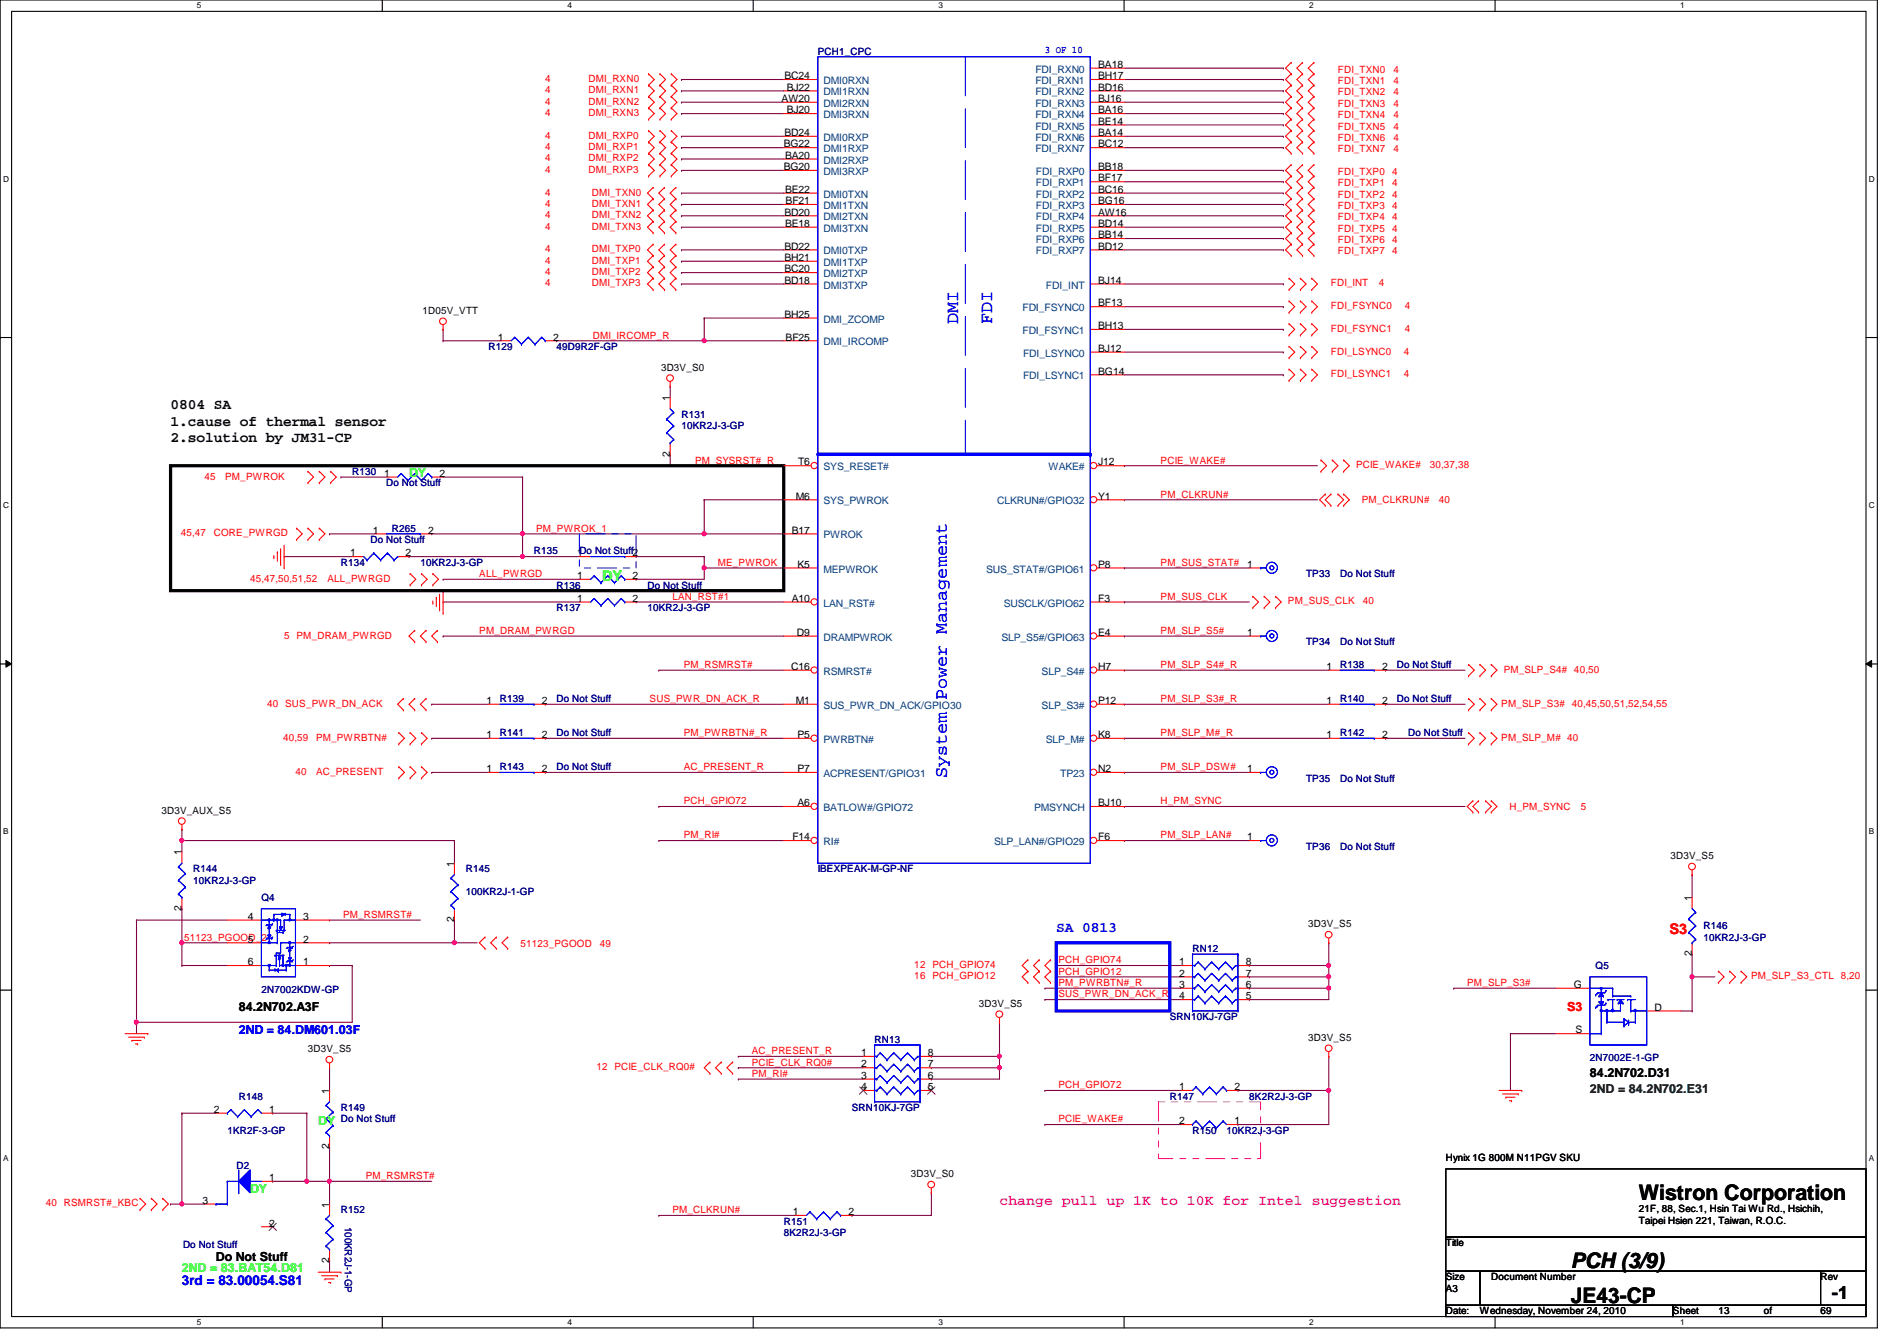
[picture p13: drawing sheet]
<svg xmlns="http://www.w3.org/2000/svg" width="297mm" height="210mm" viewBox="0 0 297 210" stroke-linecap="round" stroke-linejoin="round" font-family="sans-serif">
<defs><g id="words">
<g font-size="3.3">
<text x="256.6" y="187.9">Wistron Corporation</text>
<text x="246" y="203.9">JE43-CP</text>
<text x="246" y="198.5">PCH (3/9)</text>
</g>
<g font-size="2.8" fill="#00f">
<text x="150" y="50.7" transform="rotate(-90 150 50.7)">DMI</text>
<text x="155.4" y="50.7" transform="rotate(-90 155.4 50.7)">FDI</text>
<text x="148.2" y="121.8" transform="rotate(-90 148.2 121.8)">System Power Management</text>
</g>
<text font-size="2.8" x="286.8" y="203.4">-1</text>
<g font-size="2.3">
<text x="26.7" y="64.1">0804 SA</text>
<text x="26.7" y="66.6">1.cause of thermal sensor</text>
<text x="26.7" y="69.2">2.solution by JM31-CP</text>
</g>
<text font-size="2.3" fill="#0f0" x="94.3" y="91">DY</text>
<g font-size="2.3" fill="#00f">
<text x="165.4" y="145.9">SA 0813</text>
<text x="250.6" y="154" transform="rotate(90 250.6 154)">.</text>
<text x="250.6" y="157.5" transform="rotate(90 250.6 157.5)">.</text>
<text x="251.5" y="157.5" transform="rotate(90 251.5 157.5)">.</text>
<text x="252.3" y="157.5" transform="rotate(90 252.3 157.5)">.</text>
<text x="255.9" y="157.5" transform="rotate(90 255.9 157.5)">.</text>
</g>
<text font-size="2.3" fill="#f00" x="261.4" y="146.1">S3</text>
<text font-size="2.3" fill="#f0f" x="156.5" y="188.6">change pull up 1K to 10K for Intel suggestion</text>
<text font-size="2.1" fill="#00f" x="28.5" y="201.1">3rd = 83.00054.S81</text>
<g font-size="1.9" fill="#0f0">
<text x="64" y="74.7">DY</text>
<text x="49.8" y="176.1">DY</text>
<text x="39.2" y="186.7">DY</text>
<text x="28.5" y="199.2">2ND = 83.BAT54.D81</text>
</g>
<g font-size="1.9">
<text x="37.4" y="158.3">84.2N702.A3F</text>
<text x="249" y="168.6">84.2N702.D31</text>
<text x="33.8" y="197.4">Do Not Stuff</text>
</g>
<text font-size="1.9" fill="#00f" x="37.4" y="161.8">2ND = 84.DM601.03F</text>
<text font-size="1.9" fill="#f00" x="245.4" y="158.3">S3</text>
<text font-size="1.9" fill="#008000" x="249" y="171.1">2ND = 84.2N702.E31</text>
<g font-size="1.6" fill="#000080">
<text x="128.1" y="8.6">PCH1_CPC</text>
<text x="76.5" y="54.8">R129</text>
<text x="87.2" y="54.8">49D9R2F-GP</text>
<text x="106.7" y="65.4">R131</text>
<text x="106.7" y="67.2">10KR2J-3-GP</text>
<text x="55.2" y="74.3">R130</text>
<text x="60.5" y="76.1">Do Not Stuff</text>
<text x="61.4" y="83.2">R265</text>
<text x="53.4" y="88.6">R134</text>
<text x="58" y="85">Do Not Stuff</text>
<text x="65.8" y="88.6">10KR2J-3-GP</text>
<text x="83.6" y="86.8">R135</text>
<text x="87.2" y="92.1">R136</text>
<text x="87.2" y="95.7">R137</text>
<text x="101.4" y="92.1">Do Not Stuff</text>
<text x="101.4" y="95.7">10KR2J-3-GP</text>
<text x="204.5" y="90.3">TP33</text>
<text x="209.8" y="90.3">Do Not Stuff</text>
<text x="204.5" y="101">TP34</text>
<text x="209.8" y="101">Do Not Stuff</text>
<text x="209.8" y="104.6">R138</text>
<text x="218.7" y="104.6">Do Not Stuff</text>
<text x="78.3" y="109.9">R139</text>
<text x="87.2" y="109.9">Do Not Stuff</text>
<text x="209.8" y="109.9">R140</text>
<text x="218.7" y="109.9">Do Not Stuff</text>
<text x="78.3" y="115.2">R141</text>
<text x="87.2" y="115.2">Do Not Stuff</text>
<text x="209.8" y="115.2">R142</text>
<text x="220.5" y="115.2">Do Not Stuff</text>
<text x="78.3" y="120.6">R143</text>
<text x="87.2" y="120.6">Do Not Stuff</text>
<text x="204.5" y="122.3">TP35</text>
<text x="209.8" y="122.3">Do Not Stuff</text>
<text x="30.3" y="136.6">R144</text>
<text x="72.9" y="136.6">R145</text>
<text x="128.1" y="136.6">IBEXPEAK-M-GP-NF</text>
<text x="204.5" y="133">TP36</text>
<text x="209.8" y="133">Do Not Stuff</text>
<text x="30.3" y="138.3">10KR2J-3-GP</text>
<text x="40.9" y="141">Q4</text>
<text x="72.9" y="140.1">100KR2J-1-GP</text>
<text x="186.7" y="149">RN12</text>
<text x="266.7" y="145.5">R146</text>
<text x="266.7" y="147.2">10KR2J-3-GP</text>
<text x="40.9" y="155.4">2N7002KDW-GP</text>
<text x="249.8" y="151.7">Q5</text>
<text x="183.2" y="159.7">SRN10KJ-7GP</text>
<text x="136.9" y="163.2">RN13</text>
<text x="249" y="166.1">2N7002E-1-GP</text>
<text x="37.4" y="172.1">R148</text>
<text x="53.4" y="173.9">R149</text>
<text x="133.4" y="173.9">SRN10KJ-7GP</text>
<text x="183.2" y="172.1">R147</text>
<text x="195.6" y="172.1">8K2R2J-3-GP</text>
<text x="35.6" y="177.5">1KR2F-3-GP</text>
<text x="53.4" y="175.7">Do Not Stuff</text>
<text x="186.7" y="177.5">R150</text>
<text x="192.1" y="177.5">10KR2J-3-GP</text>
<text x="37" y="183">D2</text>
<text x="53.4" y="189.9">R152</text>
<text x="122.7" y="191.7">R151</text>
<text x="28.7" y="195.4">Do Not Stuff</text>
<text x="54" y="192" transform="rotate(90 54 192)">100KR2J-1-GP</text>
<text x="122.7" y="193.5">8K2R2J-3-GP</text>
</g>
<g font-size="1.6" fill="#004080">
<text x="162.1" y="11.4">FDI_RXN0</text>
<text x="128.9" y="13.2">DMI0RXN</text>
<text x="128.9" y="14.9">DMI1RXN</text>
<text x="128.9" y="16.7">DMI2RXN</text>
<text x="162.1" y="13.2">FDI_RXN1</text>
<text x="162.1" y="14.9">FDI_RXN2</text>
<text x="162.1" y="16.7">FDI_RXN3</text>
<text x="128.9" y="18.5">DMI3RXN</text>
<text x="128.9" y="22.1">DMI0RXP</text>
<text x="128.9" y="23.8">DMI1RXP</text>
<text x="162.1" y="18.5">FDI_RXN4</text>
<text x="162.1" y="20.3">FDI_RXN5</text>
<text x="162.1" y="22.1">FDI_RXN6</text>
<text x="162.1" y="23.8">FDI_RXN7</text>
<text x="128.9" y="25.6">DMI2RXP</text>
<text x="128.9" y="27.4">DMI3RXP</text>
<text x="162.2" y="27.4">FDI_RXP0</text>
<text x="162.2" y="29.2">FDI_RXP1</text>
<text x="128.9" y="30.9">DMI0TXN</text>
<text x="128.9" y="32.7">DMI1TXN</text>
<text x="128.9" y="34.5">DMI2TXN</text>
<text x="162.2" y="30.9">FDI_RXP2</text>
<text x="162.2" y="32.7">FDI_RXP3</text>
<text x="162.2" y="34.5">FDI_RXP4</text>
<text x="128.9" y="36.3">DMI3TXN</text>
<text x="128.9" y="39.8">DMI0TXP</text>
<text x="128.9" y="41.6">DMI1TXP</text>
<text x="162.2" y="36.3">FDI_RXP5</text>
<text x="162.2" y="38.1">FDI_RXP6</text>
<text x="162.2" y="39.8">FDI_RXP7</text>
<text x="128.9" y="43.4">DMI2TXP</text>
<text x="128.9" y="45.2">DMI3TXP</text>
<text x="163.8" y="45.2">FDI_INT</text>
<text x="128.9" y="50.5">DMI_ZCOMP</text>
<text x="160.1" y="48.7">FDI_FSYNC0</text>
<text x="160.1" y="52.3">FDI_FSYNC1</text>
<text x="128.9" y="54.1">DMI_IRCOMP</text>
<text x="160.2" y="55.8">FDI_LSYNC0</text>
<text x="160.2" y="59.4">FDI_LSYNC1</text>
<text x="128.9" y="73.6">SYS_RESET#</text>
<text x="164.2" y="73.6">WAKE#</text>
<text x="128.9" y="79">SYS_PWROK</text>
<text x="156.1" y="79">CLKRUN#/GPIO32</text>
<text x="128.9" y="89.6">MEPWROK</text>
<text x="128.9" y="84.3">PWROK</text>
<text x="154.4" y="89.6">SUS_STAT#/GPIO61</text>
<text x="128.9" y="95">LAN_RST#</text>
<text x="157.2" y="95">SUSCLK/GPIO62</text>
<text x="128.9" y="100.3">DRAMPWROK</text>
<text x="156.8" y="100.3">SLP_S5#/GPIO63</text>
<text x="128.9" y="105.6">RSMRST#</text>
<text x="163.1" y="105.6">SLP_S4#</text>
<text x="128.9" y="111">SUS_PWR_DN_ACK/GPIO30</text>
<text x="163.1" y="111">SLP_S3#</text>
<text x="128.9" y="116.3">PWRBTN#</text>
<text x="163.7" y="116.3">SLP_M#</text>
<text x="128.9" y="121.6">ACPRESENT/GPIO31</text>
<text x="166" y="121.6">TP23</text>
<text x="128.9" y="127">BATLOW#/GPIO72</text>
<text x="161.9" y="127">PMSYNCH</text>
<text x="128.9" y="132.3">RI#</text>
<text x="155.7" y="132.3">SLP_LAN#/GPIO29</text>
</g>
<text font-size="1.6" fill="#00f" x="163.6" y="8.3">3 OF 10</text>
<g font-size="1.6">
<text x="172" y="10.6">BA18</text>
<text x="122.4" y="16">AW20</text>
<text x="122.8" y="12.4">BC24</text>
<text x="123.2" y="14.2">BJ22</text>
<text x="123.2" y="17.7">BJ20</text>
<text x="172" y="12.4">BH17</text>
<text x="172" y="14.2">BD16</text>
<text x="172" y="16">BJ16</text>
<text x="172" y="17.7">BA16</text>
<text x="122.7" y="23.1">BG22</text>
<text x="122.8" y="21.3">BD24</text>
<text x="172" y="19.5">BE14</text>
<text x="172" y="21.3">BA14</text>
<text x="172" y="23.1">BC12</text>
<text x="122.7" y="26.6">BG20</text>
<text x="122.9" y="24.8">BA20</text>
<text x="172" y="26.6">BB18</text>
<text x="172" y="28.4">BF17</text>
<text x="122.8" y="33.7">BD20</text>
<text x="122.9" y="30.2">BE22</text>
<text x="122.9" y="35.5">BE18</text>
<text x="123" y="32">BF21</text>
<text x="172" y="30.2">BC16</text>
<text x="172" y="32">BG16</text>
<text x="172" y="33.7">AW16</text>
<text x="172" y="35.5">BD14</text>
<text x="122.8" y="39.1">BD22</text>
<text x="122.8" y="40.9">BH21</text>
<text x="172" y="37.3">BB14</text>
<text x="172" y="39.1">BD12</text>
<text x="122.8" y="42.6">BC20</text>
<text x="122.8" y="44.4">BD18</text>
<text x="172" y="48">BF13</text>
<text x="172" y="44.4">BJ14</text>
<text x="66.2" y="49.1">1D05V_VTT</text>
<text x="77.9" y="53.3">1</text>
<text x="86.6" y="53.3">2</text>
<text x="122.8" y="49.7">BH25</text>
<text x="123" y="53.3">BF25</text>
<text x="172" y="51.5">BH13</text>
<text x="103.5" y="58">3D3V_S0</text>
<text x="172" y="55.1">BJ12</text>
<text x="172" y="58.6">BG14</text>
<text x="104.9" y="62.8" transform="rotate(-90 104.9 62.8)">1</text>
<text x="104.9" y="71.5" transform="rotate(-90 104.9 71.5)">2</text>
<text x="60.2" y="74.6">1</text>
<text x="68.8" y="74.6">2</text>
<text x="125" y="72.9">T6</text>
<text x="172" y="72.9">J12</text>
<text x="58.4" y="83.5">1</text>
<text x="67.1" y="83.5">2</text>
<text x="124" y="83.5">B17</text>
<text x="124.6" y="78.2">M6</text>
<text x="172" y="78.2">Y1</text>
<text x="54.8" y="87.1">1</text>
<text x="63.5" y="87.1">2</text>
<text x="90.4" y="87.1">1Do Not Stuff2</text>
<text x="124.9" y="88.9">K5</text>
<text x="172" y="88.9">P8</text>
<text x="195.3" y="88.9">1</text>
<text x="90.4" y="90.6">1</text>
<text x="90.4" y="94.2">1</text>
<text x="99.1" y="90.6">2</text>
<text x="99.1" y="94.2">2</text>
<text x="124" y="94.2">A10</text>
<text x="172" y="94.2">F3</text>
<text x="124.8" y="99.5">D9</text>
<text x="172" y="99.5">E4</text>
<text x="195.3" y="99.5">1</text>
<text x="123.9" y="104.9">C16</text>
<text x="172" y="104.9">H7</text>
<text x="207.7" y="104.9">1</text>
<text x="216.4" y="104.9">2</text>
<text x="76.2" y="110.2">1</text>
<text x="84.8" y="110.2">2</text>
<text x="124.6" y="110.2">M1</text>
<text x="172" y="110.2">P12</text>
<text x="207.7" y="110.2">1</text>
<text x="216.4" y="110.2">2</text>
<text x="76.2" y="115.5">1</text>
<text x="84.8" y="115.5">2</text>
<text x="124.9" y="115.5">P5</text>
<text x="172" y="115.5">K8</text>
<text x="207.7" y="115.5">1</text>
<text x="216.4" y="115.5">2</text>
<text x="76.2" y="120.9">1</text>
<text x="84.8" y="120.9">2</text>
<text x="124.9" y="120.9">P7</text>
<text x="172" y="120.9">N2</text>
<text x="195.3" y="120.9">1</text>
<text x="25.3" y="127.3">3D3V_AUX_S5</text>
<text x="124.1" y="131.5">F14</text>
<text x="124.9" y="126.2">A6</text>
<text x="172" y="126.2">BJ10</text>
<text x="172" y="131.5">F6</text>
<text x="195.3" y="131.5">1</text>
<text x="28.4" y="133.9" transform="rotate(-90 28.4 133.9)">1</text>
<text x="71.1" y="135.7" transform="rotate(-90 71.1 135.7)">1</text>
<text x="261.6" y="134.5">3D3V_S5</text>
<text x="28.4" y="142.6" transform="rotate(-90 28.4 142.6)">2</text>
<text x="38.8" y="144">4</text>
<text x="47.5" y="144">3</text>
<text x="264.9" y="141" transform="rotate(-90 264.9 141)">1</text>
<text x="38.8" y="147.5">5</text>
<text x="47.5" y="147.5">2</text>
<text x="71.1" y="144.4" transform="rotate(-90 71.1 144.4)">2</text>
<text x="204.8" y="145.1">3D3V_S5</text>
<text x="264.9" y="149.7" transform="rotate(-90 264.9 149.7)">2</text>
<text x="38.8" y="151.1">6</text>
<text x="47.5" y="151.1">1</text>
<text x="184.6" y="151.1">1</text>
<text x="184.6" y="152.9">2</text>
<text x="184.6" y="154.6">3</text>
<text x="195.1" y="154.6">6</text>
<text x="195.1" y="152.9">7</text>
<text x="195.1" y="151.1">8</text>
<text x="246.5" y="154.6">G</text>
<text x="153.3" y="157.6">3D3V_S5</text>
<text x="184.6" y="156.4">4</text>
<text x="195.1" y="156.4">5</text>
<text x="246.7" y="161.8">S</text>
<text x="259.1" y="158.2">D</text>
<text x="48.2" y="164.7">3D3V_S5</text>
<text x="134.8" y="165.3">1</text>
<text x="134.8" y="167.1">2</text>
<text x="145.3" y="167.1">7</text>
<text x="145.3" y="165.3">8</text>
<text x="204.8" y="162.9">3D3V_S5</text>
<text x="51.6" y="171.2" transform="rotate(-90 51.6 171.2)">1</text>
<text x="134.8" y="168.9">3</text>
<text x="134.8" y="170.6">4</text>
<text x="145.3" y="170.6">5</text>
<text x="145.3" y="168.9">6</text>
<text x="184.6" y="170.6">1</text>
<text x="193.3" y="170.6">2</text>
<text x="33.5" y="174.2">2</text>
<text x="42.2" y="174.2">1</text>
<text x="51.6" y="179.9" transform="rotate(-90 51.6 179.9)">2</text>
<text x="184.6" y="176">2</text>
<text x="193.3" y="176">1</text>
<text x="42.2" y="184.9">1</text>
<text x="142.6" y="184.2">3D3V_S0</text>
<text x="226.4" y="181.7">Hynix 1G 800M N11PGV SKU</text>
<text x="31.7" y="188.4">3</text>
<text x="42.2" y="192">2</text>
<text x="51.6" y="189" transform="rotate(-90 51.6 189)">1</text>
<text x="124.2" y="190.2">1</text>
<text x="132.8" y="190.2">2</text>
<text x="256.6" y="189.7">21F, 88, Sec.1, Hsin Tai Wu Rd., Hsichih,</text>
<text x="256.6" y="191.6">Taipei Hsien 221, Taiwan, R.O.C.</text>
<text x="51.6" y="197.7" transform="rotate(-90 51.6 197.7)">2</text>
<text x="226.4" y="195.1">Title</text>
<text x="226.4" y="200.4">Size</text>
<text x="226.4" y="202.2">A3</text>
<text x="233.5" y="200.4">Document Number</text>
<text x="285.1" y="200.4">Rev</text>
<text x="226.4" y="205.7">Date:</text>
<text x="231.7" y="205.7">Wednesday, November 24, 2010</text>
<text x="262" y="205.7">Sheet</text>
<text x="269.1" y="205.7">13</text>
<text x="276.2" y="205.7">of</text>
<text x="285.1" y="205.7">69</text>
</g>
<g font-size="1.6" fill="#f00">
<text x="209.5" y="11.4">FDI_TXN0</text>
<text x="218.2" y="11.4">4</text>
<text x="85.4" y="12.8">4</text>
<text x="85.4" y="14.6">4</text>
<text x="85.4" y="16.4">4</text>
<text x="92.2" y="12.8">DMI_RXN0</text>
<text x="92.2" y="14.6">DMI_RXN1</text>
<text x="92.2" y="16.4">DMI_RXN2</text>
<text x="209.5" y="13.2">FDI_TXN1</text>
<text x="209.5" y="14.9">FDI_TXN2</text>
<text x="209.5" y="16.7">FDI_TXN3</text>
<text x="218.2" y="13.2">4</text>
<text x="218.2" y="14.9">4</text>
<text x="218.2" y="16.7">4</text>
<text x="85.4" y="18.2">4</text>
<text x="85.4" y="21.7">4</text>
<text x="85.4" y="23.5">4</text>
<text x="92.2" y="18.2">DMI_RXN3</text>
<text x="92.2" y="21.7">DMI_RXP0</text>
<text x="92.2" y="23.5">DMI_RXP1</text>
<text x="209.5" y="18.5">FDI_TXN4</text>
<text x="209.5" y="20.3">FDI_TXN5</text>
<text x="209.5" y="22.1">FDI_TXN6</text>
<text x="209.5" y="23.8">FDI_TXN7</text>
<text x="218.2" y="18.5">4</text>
<text x="218.2" y="20.3">4</text>
<text x="218.2" y="22.1">4</text>
<text x="218.2" y="23.8">4</text>
<text x="85.4" y="25.3">4</text>
<text x="85.4" y="27.1">4</text>
<text x="92.2" y="25.3">DMI_RXP2</text>
<text x="92.2" y="27.1">DMI_RXP3</text>
<text x="209.5" y="29.2">FDI_TXP1</text>
<text x="209.5" y="27.4">FDI_TXP0</text>
<text x="218" y="29.2">4</text>
<text x="218" y="27.4">4</text>
<text x="85.4" y="30.6">4</text>
<text x="85.4" y="32.4">4</text>
<text x="85.4" y="34.2">4</text>
<text x="85.4" y="35.9">4</text>
<text x="92.7" y="30.6">DMI_TXN0</text>
<text x="92.7" y="32.4">DMI_TXN1</text>
<text x="92.7" y="34.2">DMI_TXN2</text>
<text x="92.7" y="35.9">DMI_TXN3</text>
<text x="209.5" y="34.5">FDI_TXP4</text>
<text x="209.5" y="30.9">FDI_TXP2</text>
<text x="209.5" y="32.7">FDI_TXP3</text>
<text x="218" y="34.5">4</text>
<text x="218" y="30.9">4</text>
<text x="218" y="32.7">4</text>
<text x="85.4" y="39.5">4</text>
<text x="85.4" y="41.3">4</text>
<text x="92.7" y="39.5">DMI_TXP0</text>
<text x="92.7" y="41.3">DMI_TXP1</text>
<text x="209.5" y="36.3">FDI_TXP5</text>
<text x="209.5" y="38.1">FDI_TXP6</text>
<text x="209.5" y="39.8">FDI_TXP7</text>
<text x="218" y="36.3">4</text>
<text x="218" y="38.1">4</text>
<text x="218" y="39.8">4</text>
<text x="85.4" y="43.1">4</text>
<text x="85.4" y="44.8">4</text>
<text x="92.7" y="43.1">DMI_TXP2</text>
<text x="92.7" y="44.8">DMI_TXP3</text>
<text x="208.4" y="44.8">FDI_INT</text>
<text x="215.9" y="44.8">4</text>
<text x="92.8" y="53">DMI_IRCOMP_R</text>
<text x="208.4" y="48.4">FDI_FSYNC0</text>
<text x="208.4" y="51.9">FDI_FSYNC1</text>
<text x="220" y="48.4">4</text>
<text x="220" y="51.9">4</text>
<text x="208.4" y="55.5">FDI_LSYNC0</text>
<text x="208.4" y="59.1">FDI_LSYNC1</text>
<text x="219.8" y="55.5">4</text>
<text x="219.8" y="59.1">4</text>
<text x="32" y="75.1">45</text>
<text x="35.3" y="75.1">PM_PWROK</text>
<text x="108.8" y="72.6">PM_SYSRST#_R</text>
<text x="181.7" y="77.9">PM_CLKRUN#</text>
<text x="181.7" y="72.6">PCIE_WAKE#</text>
<text x="212.3" y="73.3">PCIE_WAKE#</text>
<text x="223.9" y="73.3">30,37,38</text>
<text x="28.3" y="83.9">45,47</text>
<text x="33.5" y="83.9">CORE_PWRGD</text>
<text x="83.9" y="83.2">PM_PWROK_1</text>
<text x="213.2" y="78.8">PM_CLKRUN#</text>
<text x="225.3" y="78.8">40</text>
<text x="112.4" y="88.6">ME_PWROK</text>
<text x="181.7" y="88.6">PM_SUS_STAT#</text>
<text x="39.2" y="91.1">45,47,50,51,52</text>
<text x="51.3" y="91.1">ALL_PWRGD</text>
<text x="75.1" y="90.3">ALL_PWRGD</text>
<text x="105.3" y="93.9">LAN_RST#1</text>
<text x="181.7" y="93.9">PM_SUS_CLK</text>
<text x="201.7" y="94.6">PM_SUS_CLK</text>
<text x="213.4" y="94.6">40</text>
<text x="44.5" y="99.9">5 PM_DRAM_PWRGD</text>
<text x="75.1" y="99.2">PM_DRAM_PWRGD</text>
<text x="181.7" y="99.2">PM_SLP_S5#</text>
<text x="107.1" y="104.6">PM_RSMRST#</text>
<text x="181.7" y="104.6">PM_SLP_S4#_R</text>
<text x="235.5" y="105.3">PM_SLP_S4# 40,50</text>
<text x="41.8" y="110.6">40 SUS_PWR_DN_ACK</text>
<text x="101.7" y="109.9">SUS_PWR_DN_ACK_R</text>
<text x="181.7" y="109.9">PM_SLP_S3#_R</text>
<text x="235.1" y="110.6">PM_SLP_S3# 40,45,50,51,52,54,55</text>
<text x="44.3" y="116">40,59</text>
<text x="49.5" y="116">PM_PWRBTN#</text>
<text x="107.1" y="115.2">PM_PWRBTN#_R</text>
<text x="181.7" y="115.2">PM_SLP_M#_R</text>
<text x="235.1" y="116">PM_SLP_M# 40</text>
<text x="46.3" y="121.3">40</text>
<text x="49.5" y="121.3">AC_PRESENT</text>
<text x="107.1" y="125.9">PCH_GPIO72</text>
<text x="107.1" y="120.6">AC_PRESENT_R</text>
<text x="181.7" y="125.9">H_PM_SYNC</text>
<text x="181.7" y="120.6">PM_SLP_DSW#</text>
<text x="107.1" y="131.2">PM_RI#</text>
<text x="181.7" y="131.2">PM_SLP_LAN#</text>
<text x="236.3" y="126.8">H_PM_SYNC</text>
<text x="247.5" y="126.8">5</text>
<text x="53.7" y="143.7">PM_RSMRST#</text>
<text x="28.8" y="147.2">51123_PGOOD_2</text>
<text x="81.5" y="148.3">51123_PGOOD</text>
<text x="93.9" y="148.3">49</text>
<text x="143.2" y="151.5">12 PCH_GPIO74</text>
<text x="143.2" y="153.3">16 PCH_GPIO12</text>
<text x="165.7" y="150.8">PCH_GPIO74</text>
<text x="165.7" y="152.6">PCH_GPIO12</text>
<text x="165.7" y="154.3">PM_PWRBTN#_R</text>
<text x="229.7" y="154.3">PM_SLP_S3#</text>
<text x="274.2" y="153.3">PM_SLP_S3_CTL 8,20</text>
<text x="165.7" y="156.1">SUS_PWR_DN_ACK_R</text>
<text x="93.4" y="167.5">12 PCIE_CLK_RQ0#</text>
<text x="117.7" y="166.8">PCIE_CLK_RQ0#</text>
<text x="117.7" y="165">AC_PRESENT_R</text>
<text x="117.7" y="168.6">PM_RI#</text>
<text x="165.7" y="170.3">PCH_GPIO72</text>
<text x="165.7" y="175.7">PCIE_WAKE#</text>
<text x="57.3" y="184.6">PM_RSMRST#</text>
<text x="7.2" y="188.8">40 RSMRST#_KBC</text>
<text x="105.3" y="189.9">PM_CLKRUN#</text>
</g>
<g font-size="1.3">
<text x="30.8" y="1.3">5</text>
<text x="88.9" y="1.3">4</text>
<text x="146.9" y="1.3">3</text>
<text x="205" y="1.3">2</text>
<text x="263.1" y="1.3">1</text>
<text x=".5" y="28.4">D</text>
<text x="292.6" y="28.4">D</text>
<text x=".5" y="79.5">C</text>
<text x="292.6" y="79.5">C</text>
<text x=".5" y="130.6">B</text>
<text x="292.6" y="130.6">B</text>
<text x=".5" y="181.7">A</text>
<text x="292.6" y="181.7">A</text>
<text x="30.8" y="207.4">5</text>
<text x="88.9" y="207.4">4</text>
<text x="146.9" y="207.4">3</text>
<text x="205" y="207.4">2</text>
<text x="263.1" y="207.4">1</text>
</g>
</g></defs>
<path d="M0 0h294v207.9h-294zM1.8 1.8h290.4v204.3h-290.4z" fill="none" stroke="#000" stroke-width=".17"/>
<g fill="#fff">
<path d="M30.8 .2h.7v1.4h-.7z"/>
<path d="M30.8 206.2h.7v1.4h-.7z"/>
</g>
<path d="M59.9 0v1.8M59.9 206.1v1.8" fill="none" stroke="#000" stroke-width=".17"/>
<g fill="#fff">
<path d="M88.9 .2h.6v1.4h-.6z"/>
<path d="M88.9 206.2h.6v1.4h-.6z"/>
</g>
<path d="M117.9 0v1.8M117.9 206.1v1.8" fill="none" stroke="#000" stroke-width=".17"/>
<g fill="#fff">
<path d="M146.9 .2h.7v1.4h-.7z"/>
<path d="M146.9 206.2h.7v1.4h-.7z"/>
</g>
<path d="M176 0v1.8M176 206.1v1.8" fill="none" stroke="#000" stroke-width=".17"/>
<g fill="#fff">
<path d="M205 .2h.7v1.4h-.7z"/>
<path d="M205 206.2h.7v1.4h-.7z"/>
</g>
<path d="M234.1 0v1.8M234.1 206.1v1.8" fill="none" stroke="#000" stroke-width=".17"/>
<g fill="#fff">
<path d="M263.1 .2h.7v1.4h-.7z"/>
<path d="M263.1 206.2h.7v1.4h-.7z"/>
<path d="M.5 27.3h.9v1.4h-.9z"/>
<path d="M292.6 27.3h.9v1.4h-.9z"/>
<path d="M.5 78.4h.9v1.4h-.9z"/>
<path d="M292.6 78.4h.9v1.4h-.9z"/>
</g>
<path d="M0 52.8h1.8M292.2 52.8h1.8" fill="none" stroke="#000" stroke-width=".17"/>
<g fill="#fff">
<path d="M.5 129.5h.8v1.4h-.8z"/>
<path d="M292.6 129.5h.9v1.4h-.9z"/>
</g>
<path d="M0 103.9h1.8M292.2 103.9h1.8" fill="none" stroke="#000" stroke-width=".17"/>
<path d="M.9 103.4l.9 .5-.9 .5zM292.2 103.9l.9-.5v1z" fill="#000"/>
<path d="M.9 103.4l.9 .5-.9 .5zM292.2 103.9l.9-.5v1z" fill="none" stroke="#000" stroke-width=".16"/>
<g fill="#fff">
<path d="M.5 180.5h.8v1.4h-.8z"/>
<path d="M292.6 180.5h.9v1.4h-.9z"/>
</g>
<path d="M0 155h1.8M292.2 155h1.8" fill="none" stroke="#000" stroke-width=".17"/>
<g fill="none" stroke="#800040" stroke-width=".17">
<path d="M106.7 12.4h.1M106.7 14.2h.1M106.7 16h.1M106.7 17.8h.1M106.7 12.4h16M106.7 14.2h16M106.7 16h16M106.7 17.8h16M106.7 21.3h.1M106.7 23.1h.1M106.7 24.9h.1M106.7 26.7h.1"/>
<path d="M106.7 39.1h.1M106.7 30.2h.1M106.7 32h.1M106.7 33.8h.1M106.7 35.6h.1M106.7 21.3h16M106.7 23.1h16M106.7 24.9h16M106.7 26.7h16M106.7 39.1h16M106.7 30.2h16M106.7 32h16"/>
<path d="M106.7 33.8h16M106.7 35.6h16M106.7 40.9h.1M106.7 42.7h.1M106.7 44.4h.1M106.7 40.9h16M106.7 42.7h16M106.7 44.4h16M110.3 53.3h.1M110.3 53.3h12.4"/>
</g>
<circle cx="110.3" cy="53.3" r=".32" fill="#f0f"/>
<circle cx="110.3" cy="53.3" r=".32" fill="none" stroke="#f0f" stroke-width=".17"/>
<g fill="none" stroke="#800040" stroke-width=".17">
<path d="M87.2 53.3h.1M110.3 49.8h.1M110.3 49.8h12.4M110.3 49.8v3.5h-23.1M176.1 78.2h.1M176.1 72.9h.1M176.1 78.2h30.2M176.1 72.9h30.2M176.1 99.6h.1M176.1 99.6h19.5M176.1 115.6h.1M176.1 104.9h.1"/>
<path d="M176.1 110.2h.1M176.1 115.6h32M176.1 110.2h32M176.1 104.9h32M217 110.2h.1M217 104.9h.1M217 110.2h12.4M217 104.9h12.4M103.2 131.6h.1M103.2 126.2h.1M103.2 131.6h19.5M103.2 126.2h19.5"/>
<path d="M176.1 131.6h.1M176.1 126.2h.1M176.1 131.6h19.5M176.1 126.2h53.3M163.6 176h.1M163.6 170.7h.1M163.6 176h21.4M163.6 170.7h21.4M193.8 176h.1M193.8 170.7h.1M193.8 176h14.3M208.1 165.4h.1"/>
<path d="M208.1 165.4v5.3h-14.3"/>
</g>
<circle cx="208" cy="170.7" r=".32" fill="#f0f"/>
<circle cx="208" cy="170.7" r=".32" fill="none" stroke="#f0f" stroke-width=".17"/>
<g fill="none" stroke="#800040" stroke-width=".17">
<path d="M69.4 99.6h.1M69.4 99.6h53.3M110.3 83.6h.1M110.3 83.6h12.4M67.6 115.6h.1M67.6 115.6h8.9M85.4 110.2h.1M85.4 110.2h37.3M103.2 104.9h.1M103.2 104.9h19.5M85.4 120.9h.1M85.4 120.9h37.3"/>
<path d="M208.1 170.7h.1M208.1 170.7v5.3M103.2 190.2h.1M103.2 190.2h21.3M133.4 190.2h.1M145.8 186.7h.1M145.8 186.7v3.5h-12.4"/>
</g>
<circle cx="110.3" cy="83.5" r=".32" fill="#f0f"/>
<circle cx="110.3" cy="83.5" r=".32" fill="none" stroke="#f0f" stroke-width=".17"/>
<path d="M110.3 78.2h.1M110.3 78.2h12.4M110.3 78.2v5.4h-28.5M81.8 83.6h.1" fill="none" stroke="#800040" stroke-width=".17"/>
<circle cx="81.8" cy="83.5" r=".32" fill="#f0f"/>
<circle cx="81.8" cy="83.5" r=".32" fill="none" stroke="#f0f" stroke-width=".17"/>
<g fill="none" stroke="#800040" stroke-width=".17">
<path d="M104.9 72.9h.1M104.9 72.9h17.8M69.4 90.7h.1M69.4 94.2h.1M69.4 90.7h21.3M69.4 94.2h21.3M99.6 90.7h.1M99.6 87.1h.1M99.6 94.2h.1M99.6 87.1h10.7M99.6 94.2h23.1M110.3 88.9h.1"/>
<path d="M110.3 88.9v1.8h-10.7M110.3 88.9h12.4"/>
</g>
<circle cx="110.3" cy="88.9" r=".32" fill="#f0f"/>
<circle cx="110.3" cy="88.9" r=".32" fill="none" stroke="#f0f" stroke-width=".17"/>
<g fill="none" stroke="#800040" stroke-width=".17">
<path d="M69.4 51.6h.1M69.4 53.3h.1M69.4 51.6v1.7M69.4 53.3h8.9M104.9 60.5h.1M104.9 71.1h.1M104.9 60.5v1.7M104.9 71.1v1.8M44.5 87.1h.1M44.5 87.1h10.7M64 87.1h.1M64 87.1h26.7"/>
<path d="M81.8 83.6h.1M81.8 87.1h.1M81.8 83.6v3.5M110.3 87.1h.1M110.3 87.1v1.8M176.1 88.9h.1M176.1 88.9h19.5M85.4 115.6h.1M85.4 115.6h37.3M176.1 120.9h.1M176.1 120.9h19.5"/>
</g>
<circle cx="81.8" cy="87.1" r=".32" fill="#f0f"/>
<circle cx="81.8" cy="87.1" r=".32" fill="none" stroke="#f0f" stroke-width=".17"/>
<path d="M195.6 156.5h.1M195.6 154.7h.1M195.6 154.7h12.5M208.1 154.7h.1M208.1 154.7v1.8h-12.5" fill="none" stroke="#800040" stroke-width=".17"/>
<circle cx="208" cy="154.7" r=".32" fill="#f0f"/>
<circle cx="208" cy="154.7" r=".32" fill="none" stroke="#f0f" stroke-width=".17"/>
<path d="M195.6 152.9h.1M195.6 151.1h.1M195.6 151.1h12.5M208.1 151.1h.1M208.1 151.1v1.8h-12.5" fill="none" stroke="#800040" stroke-width=".17"/>
<circle cx="208" cy="151.1" r=".32" fill="#f0f"/>
<circle cx="208" cy="151.1" r=".32" fill="none" stroke="#f0f" stroke-width=".17"/>
<path d="M176.1 94.2h.1M176.1 94.2h19.5M51.6 184.9h.1M51.6 184.9h16" fill="none" stroke="#800040" stroke-width=".17"/>
<circle cx="51.6" cy="184.9" r=".32" fill="#f0f"/>
<circle cx="51.6" cy="184.9" r=".32" fill="none" stroke="#f0f" stroke-width=".17"/>
<g fill="none" stroke="#800040" stroke-width=".17">
<path d="M208.1 147.6h.1M208.1 152.9h.1M208.1 147.6v3.5M208.1 152.9v1.8M51.6 179.6h.1M51.6 179.6v8.9M28.5 188.5h.1M28.5 188.5h3.5M48 184.9h.1M48 184.9h3.6M51.6 197.4h.1M51.6 184.9h.1"/>
<path d="M51.6 197.4v1.7"/>
</g>
<circle cx="208" cy="152.9" r=".32" fill="#f0f"/>
<circle cx="208" cy="152.9" r=".32" fill="none" stroke="#f0f" stroke-width=".17"/>
<g fill="none" stroke="#800040" stroke-width=".17">
<path d="M176.1 19.6h24.9M176.1 10.7h24.9M176.1 12.4h24.9M176.1 14.2h24.9M176.1 16h24.9M176.1 17.8h24.9M201 19.6h.1M201 10.7h.1M201 12.4h.1M201 14.2h.1M201 16h.1M201 17.8h.1"/>
<path d="M176.1 21.3h24.9M176.1 23.1h24.9M176.1 35.6h24.9M176.1 26.7h24.9M176.1 37.3h24.9M176.1 28.4h24.9M176.1 39.1h24.9M176.1 30.2h24.9M176.1 32h24.9M176.1 33.8h24.9M201 21.3h.1M201 23.1h.1"/>
<path d="M201 35.6h.1M201 26.7h.1M201 37.3h.1M201 28.4h.1M201 39.1h.1M201 30.2h.1M201 32h.1M201 33.8h.1M176.1 51.6h24.9M176.1 55.1h24.9M176.1 58.7h24.9M176.1 44.4h24.9"/>
<path d="M176.1 48h24.9M201 51.6h.1M201 55.1h.1M201 58.7h.1M201 44.4h.1M201 48h.1M81.8 74.7v8.9M81.8 83.6h.1M67.6 110.2h.1M67.6 110.2h8.9M217 115.6h.1M217 115.6h12.4"/>
<path d="M67.6 120.9h.1M67.6 120.9h8.9M265 152.9h.1M265 152.9h3.5"/>
</g>
<circle cx="264.9" cy="152.9" r=".32" fill="#f0f"/>
<circle cx="264.9" cy="152.9" r=".32" fill="none" stroke="#f0f" stroke-width=".17"/>
<path d="M265 136.9h.1M265 136.9v3.6M163.6 156.5h.1M163.6 156.5h21.4M165.4 151.1h.1M165.4 151.1h19.6M265 149.4h.1M265 149.4v3.5M145.8 167.1h.1M145.8 167.1h10.7" fill="none" stroke="#800040" stroke-width=".17"/>
<circle cx="156.5" cy="167.1" r=".32" fill="#f0f"/>
<circle cx="156.5" cy="167.1" r=".32" fill="none" stroke="#f0f" stroke-width=".17"/>
<path d="M115.6 168.9h.1M115.6 167.1h.1M115.6 165.4h.1M115.6 168.9h19.6M115.6 167.1h19.6M115.6 165.4h19.6M145.8 168.9h.1M145.8 168.9h10.7M156.5 165.4h.1M156.5 165.4v1.7" fill="none" stroke="#800040" stroke-width=".17"/>
<circle cx="156.5" cy="165.3" r=".32" fill="#f0f"/>
<circle cx="156.5" cy="165.3" r=".32" fill="none" stroke="#f0f" stroke-width=".17"/>
<path d="M71.2 144h.1M71.2 144v3.6M145.8 165.4h.1M156.5 167.1h.1M156.5 160h.1M156.5 160v5.4h-10.7M156.5 167.1v1.8" fill="none" stroke="#800040" stroke-width=".17"/>
<circle cx="71.1" cy="147.5" r=".32" fill="#f0f"/>
<circle cx="71.1" cy="147.5" r=".32" fill="none" stroke="#f0f" stroke-width=".17"/>
<g fill="none" stroke="#800040" stroke-width=".17">
<path d="M28.5 129.8h.1M28.5 131.6h.1M28.5 129.8v1.8M28.5 131.6h42.7M21.4 144h.1M21.4 144h14.2M51.6 151.1h.1M51.6 144h.1M51.6 151.1h3.6M51.6 144h14.2M55.2 151.1h.1M55.2 151.1v8.9"/>
<path d="M71.2 147.6h.1M71.2 147.6h3.5M21.4 160h.1M21.4 160v1.8"/>
</g>
<circle cx="28.5" cy="131.5" r=".32" fill="#f0f"/>
<circle cx="28.5" cy="131.5" r=".32" fill="none" stroke="#f0f" stroke-width=".17"/>
<path d="M28.5 131.6h.1M28.5 131.6v1.7M71.2 131.6h.1M71.2 131.6v3.5M21.4 144h.1M21.4 144v16" fill="none" stroke="#800040" stroke-width=".17"/>
<circle cx="21.4" cy="160" r=".32" fill="#f0f"/>
<circle cx="21.4" cy="160" r=".32" fill="none" stroke="#f0f" stroke-width=".17"/>
<path d="M28.5 142.2h.1M28.5 147.6h.1M28.5 142.2v5.4M28.5 147.6h7.1" fill="none" stroke="#800040" stroke-width=".17"/>
<circle cx="28.5" cy="147.5" r=".32" fill="#f0f"/>
<circle cx="28.5" cy="147.5" r=".32" fill="none" stroke="#f0f" stroke-width=".17"/>
<g fill="none" stroke="#800040" stroke-width=".17">
<path d="M28.5 147.6h.1M28.5 151.1h.1M28.5 147.6v3.5M28.5 151.1h7.1M51.6 147.6h.1M51.6 147.6h19.6M21.4 160h.1M21.4 160h33.8M28.5 174.2h.1M28.5 174.2v14.3M28.5 174.2h5.3M51.6 170.7h.1"/>
<path d="M51.6 167.1v3.6"/>
</g>
<circle cx="28.5" cy="188.4" r=".32" fill="#f0f"/>
<circle cx="28.5" cy="188.4" r=".32" fill="none" stroke="#f0f" stroke-width=".17"/>
<path d="M42.7 174.2h.1M42.7 174.2h5.3M48 174.2h.1M48 174.2v10.7" fill="none" stroke="#800040" stroke-width=".17"/>
<circle cx="48" cy="184.9" r=".32" fill="#f0f"/>
<circle cx="48" cy="184.9" r=".32" fill="none" stroke="#f0f" stroke-width=".17"/>
<g fill="none" stroke="#800040" stroke-width=".17">
<path d="M53.4 74.7h.1M53.4 74.7h7.1M69.4 74.7h12.4M81.8 74.7h.1M51.6 83.6h.1M51.6 83.6h7.1M67.6 83.6h.1M67.6 83.6h14.2M163.6 154.7h.1M163.6 154.7h21.4M165.4 152.9h.1M165.4 152.9h19.6"/>
<path d="M227.6 154.7h.1M227.6 154.7h16M263.2 158.2h1.8M265 152.9h.1M265 158.2h.1M265 152.9v5.3M236.5 161.8h.1M236.5 161.8v8.9M236.5 161.8h7.1M26.7 188.5h.1M26.7 188.5h1.8M42.7 184.9h.1"/>
<path d="M42.7 184.9h5.3"/>
</g>
<g fill="none" stroke="#f00" stroke-width=".17">
<path d="M101.6 13.3h.1M101.6 11.6h.1M101.6 15.1h.1M101.6 16.9h.1M101.6 18.7h.1M101.6 13.3l.8 .9-.8 .9M101.6 11.6l.8 .8-.8 .9M101.6 15.1l.8 .9-.8 .9M101.6 16.9l.8 .9-.8 .9M103.3 11.6h.1M103.3 13.3h.1M103.3 15.1h.1"/>
<path d="M103.3 16.9h.1M103.3 18.7h.1M103.3 11.6l.9 .8-.9 .9M103.3 13.3l.9 .9-.9 .9M103.3 15.1l.9 .9-.9 .9M103.3 16.9l.9 .9-.9 .9M105.1 13.3h.1M105.1 11.6h.1M105.1 15.1h.1M105.1 16.9h.1M105.1 18.7h.1M105.1 13.3l.9 .9-.9 .9"/>
<path d="M105.1 15.1l.9 .9-.9 .9M105.1 11.6l.9 .8-.9 .9M105.1 16.9l.9 .9-.9 .9M202.2 18.7h.1M202.2 16.9h.1M202.2 13.3h.1M202.2 11.6h.1M202.2 9.8h.1M202.2 15.1h.1M202.2 18.7l-.9 .9 .9 .8M202.2 15.1l-.9 .9 .9 .9M202.2 16.9l-.9 .9 .9 .9"/>
<path d="M202.2 13.3l-.9 .9 .9 .9M202.2 9.8l-.9 .9 .9 .9M202.2 11.6l-.9 .8 .9 .9M204 16.9h.1M204 18.7h.1M204 11.6h.1M204 13.3h.1M204 9.8h.1M204 15.1h.1M204 16.9l-.9 .9 .9 .9M204 18.7l-.9 .9 .9 .8M204 15.1l-.9 .9 .9 .9"/>
<path d="M204 11.6l-.9 .8 .9 .9M204 9.8l-.9 .9 .9 .9M204 13.3l-.9 .9 .9 .9M205.7 18.7h.1M205.7 16.9h.1M205.7 13.3h.1M205.7 11.6h.1M205.7 9.8h.1M205.7 15.1h.1M205.7 15.1l-.9 .9 .9 .9M205.7 18.7l-.9 .9 .9 .8M205.7 16.9l-.9 .9 .9 .9"/>
<path d="M205.7 13.3l-.9 .9 .9 .9M205.7 9.8l-.9 .9 .9 .9M205.7 11.6l-.9 .8 .9 .9M101.6 22.2h.1M101.6 20.4h.1M101.6 24h.1M101.6 25.8h.1M101.6 27.6h.1M101.6 20.4l.8 .9-.8 .9M101.6 22.2l.8 .9-.8 .9M101.6 24l.8 .9-.8 .9M101.6 25.8l.8 .9-.8 .9"/>
<path d="M102.3 31.1h.1M102.3 29.3h.1M102.3 32.9h.1M102.3 34.7h.1M102.3 36.4h.1M102.3 38.2h.1M102.3 31.1l-.9 .9 .9 .9M102.3 32.9l-.9 .9 .9 .9M102.3 29.3l-.9 .9 .9 .9M102.3 34.7l-.9 .9 .9 .8M102.3 38.2l-.9 .9 .9 .9M103.3 20.4h.1"/>
<path d="M103.3 22.2h.1M103.3 24h.1M103.3 25.8h.1M103.3 27.6h.1M103.3 20.4l.9 .9-.9 .9M103.3 22.2l.9 .9-.9 .9M103.3 24l.9 .9-.9 .9M103.3 25.8l.9 .9-.9 .9M104.1 29.3h.1M104.1 31.1h.1M104.1 32.9h.1M104.1 34.7h.1"/>
<path d="M104.1 36.4h.1M104.1 38.2h.1M104.1 29.3l-.9 .9 .9 .9M104.1 31.1l-.9 .9 .9 .9M104.1 32.9l-.9 .9 .9 .9M104.1 34.7l-.9 .9 .9 .8M104.1 38.2l-.9 .9 .9 .9M105.1 22.2h.1M105.1 20.4h.1M105.1 24h.1M105.1 25.8h.1M105.1 27.6h.1"/>
<path d="M105.1 20.4l.9 .9-.9 .9M105.1 22.2l.9 .9-.9 .9M105.1 24l.9 .9-.9 .9M105.1 25.8l.9 .9-.9 .9M105.8 31.1h.1M105.8 29.3h.1M105.8 32.9h.1M105.8 34.7h.1M105.8 36.4h.1M105.8 38.2h.1M105.8 31.1l-.9 .9 .9 .9M105.8 29.3l-.9 .9 .9 .9"/>
<path d="M105.8 32.9l-.9 .9 .9 .9M105.8 34.7l-.9 .9 .9 .8M105.8 38.2l-.9 .9 .9 .9M202.2 20.4h.1M202.2 22.2h.1M202.2 24h.1M202.2 34.7h.1M202.2 32.9h.1M202.2 36.4h.1M202.2 38.2h.1M202.2 29.3h.1M202.2 27.6h.1"/>
<path d="M202.2 25.8h.1M202.2 31.1h.1M202.2 20.4l-.9 .9 .9 .9M202.2 22.2l-.9 .9 .9 .9M202.2 25.8l-.9 .9 .9 .9M202.2 34.7l-.9 .9 .9 .8M202.2 31.1l-.9 .9 .9 .9M202.2 29.3l-.9 .9 .9 .9M202.2 36.4l-.9 .9 .9 .9M202.2 32.9l-.9 .9 .9 .9M202.2 38.2l-.9 .9 .9 .9M202.2 27.6l-.9 .8 .9 .9"/>
<path d="M204 20.4h.1M204 22.2h.1M204 24h.1M204 32.9h.1M204 34.7h.1M204 36.4h.1M204 38.2h.1M204 27.6h.1M204 29.3h.1M204 25.8h.1M204 31.1h.1M204 20.4l-.9 .9 .9 .9"/>
<path d="M204 22.2l-.9 .9 .9 .9M204 32.9l-.9 .9 .9 .9M204 31.1l-.9 .9 .9 .9M204 34.7l-.9 .9 .9 .8M204 36.4l-.9 .9 .9 .9M204 38.2l-.9 .9 .9 .9M204 27.6l-.9 .8 .9 .9M204 29.3l-.9 .9 .9 .9M204 25.8l-.9 .9 .9 .9M205.7 20.4h.1M205.7 22.2h.1M205.7 24h.1"/>
<path d="M205.7 34.7h.1M205.7 32.9h.1M205.7 36.4h.1M205.7 38.2h.1M205.7 29.3h.1M205.7 27.6h.1M205.7 25.8h.1M205.7 31.1h.1M205.7 20.4l-.9 .9 .9 .9M205.7 22.2l-.9 .9 .9 .9M205.7 25.8l-.9 .9 .9 .9M205.7 31.1l-.9 .9 .9 .9"/>
<path d="M205.7 34.7l-.9 .9 .9 .8M205.7 32.9l-.9 .9 .9 .9M205.7 36.4l-.9 .9 .9 .9M205.7 29.3l-.9 .9 .9 .9M205.7 27.6l-.9 .8 .9 .9M205.7 38.2l-.9 .9 .9 .9M69.4 51.6h.1M69.4 50.8v.8M102.3 40h.1M102.3 41.8h.1M102.3 43.6h.1M102.3 45.3h.1"/>
<path d="M102.3 40l-.9 .9 .9 .9M102.3 41.8l-.9 .9 .9 .9M102.3 43.6l-.9 .8 .9 .9M104.1 40h.1M104.1 41.8h.1M104.1 43.6h.1M104.1 45.3h.1M104.1 40l-.9 .9 .9 .9M104.1 41.8l-.9 .9 .9 .9M104.1 43.6l-.9 .8 .9 .9M104.9 59.7v.8M105.8 40h.1"/>
<path d="M105.8 41.8h.1M105.8 43.6h.1M105.8 45.3h.1M105.8 40l-.9 .9 .9 .9M105.8 41.8l-.9 .9 .9 .9M105.8 43.6l-.9 .8 .9 .9M201.8 45.3h.1M201.8 43.6h.1M201.8 48.9h.1M201.8 47.1h.1M201.8 52.5h.1M201.8 50.7h.1"/>
<path d="M201.8 56h.1M201.8 54.2h.1M201.8 59.6h.1M201.8 57.8h.1M201.8 43.6l.9 .8-.9 .9M201.8 47.1l.9 .9-.9 .9M201.8 50.7l.9 .9-.9 .9M201.8 54.2l.9 .9-.9 .9M201.8 57.8l.9 .9-.9 .9M202.2 40h.1M203.6 43.6h.1M203.6 45.3h.1"/>
<path d="M203.6 47.1h.1M203.6 48.9h.1M203.6 50.7h.1M203.6 52.5h.1M203.6 54.2h.1M203.6 56h.1M203.6 57.8h.1M203.6 59.6h.1M203.6 43.6l.9 .8-.9 .9M203.6 47.1l.9 .9-.9 .9M203.6 50.7l.9 .9-.9 .9M203.6 54.2l.9 .9-.9 .9"/>
<path d="M203.6 57.8l.9 .9-.9 .9M204 40h.1M205.4 45.3h.1M205.4 43.6h.1M205.4 48.9h.1M205.4 47.1h.1M205.4 52.5h.1M205.4 50.7h.1M205.4 56h.1M205.4 54.2h.1M205.4 59.6h.1M205.4 57.8h.1"/>
<path d="M205.4 47.1l.9 .9-.9 .9M205.4 43.6l.9 .8-.9 .9M205.4 54.2l.9 .9-.9 .9M205.4 50.7l.9 .9-.9 .9M205.4 57.8l.9 .9-.9 .9M205.7 40h.1M48.2 75.6h.1M48.2 73.8h.1M48.2 73.8l.9 .9-.9 .9M50 73.8h.1M50 75.6h.1M50 73.8l.9 .9-.9 .9"/>
<path d="M51.8 75.6h.1M51.8 73.8h.1M51.8 73.8l.9 .9-.9 .9M104.9 60.5h.1M206.8 73.8h.1M206.8 72h.1M206.8 72l.9 .9-.9 .9M207.5 79.1h.1M207.5 77.3h.1M207.5 77.3l-.9 .9 .9 .9M208.4 79.1h.1M208.4 77.3h.1"/>
<path d="M208.4 77.3l-.9 .9 .9 .9M208.6 72h.1M208.6 73.8h.1M208.6 72l.9 .9-.9 .9M209.5 77.3h.1M209.5 79.1h.1M209.5 77.3l.9 .9-.9 .9M210.4 79.1h.1M210.4 77.3h.1M210.4 73.8h.1M210.4 72h.1M210.4 77.3l.9 .9-.9 .9"/>
<path d="M210.4 72l.9 .9-.9 .9M42.9 87.3h.1M42.9 87v.3M43.4 86.4h.1M43.4 86.4v1.4M43.9 88.3h.1M43.9 85.9v2.4M44.5 88.9h.1M44.5 85.3v3.6M46.4 84.5h.1M46.4 82.7h.1M46.4 82.7l.9 .9-.9 .9"/>
<path d="M48.2 82.7h.1M48.2 84.5h.1M48.2 82.7l.9 .9-.9 .9M50 84.5h.1M50 82.7h.1M50 82.7l.9 .9-.9 .9M64.2 91.6h.1M64.2 89.8h.1M64.2 89.8l.9 .9-.9 .9M64.9 98.7h.1M64.9 98.7l-.9 .9 .9 .9M66 89.8h.1"/>
<path d="M66 91.6h.1M66 89.8l.9 .9-.9 .9M66.7 98.7h.1M66.7 98.7l-.9 .9 .9 .9M67.8 94.4h.1M67.8 91.6h.1M67.8 89.8h.1M67.8 94.1v.3M67.8 89.8l.9 .9-.9 .9M68.3 93.5h.1M68.3 93.5v1.5M68.5 98.7h.1"/>
<path d="M68.5 98.7l-.9 .9 .9 .9M68.8 95.5h.1M68.8 93v2.5M69.4 96h.1M69.4 92.5v3.5M196.2 95.1h.1M196.2 93.3h.1M196.2 93.3l.9 .9-.9 .9M197.9 93.3h.1M197.9 95.1h.1M197.9 93.3l.9 .9-.9 .9M199.7 95.1h.1"/>
<path d="M199.7 93.3h.1M199.7 93.3l.9 .9-.9 .9M62.4 116.5h.1M62.4 114.7h.1M62.4 114.7l.9 .9-.9 .9M63.2 111.1h.1M63.2 109.3h.1M63.2 109.3l-.9 .9 .9 .9M64.2 114.7h.1M64.2 116.5h.1M64.2 114.7l.9 .9-.9 .9M64.9 100.5h.1"/>
<path d="M64.9 109.3h.1M64.9 111.1h.1M64.9 109.3l-.9 .9 .9 .9M66 116.5h.1M66 114.7h.1M66 114.7l.9 .9-.9 .9M66.7 100.5h.1M66.7 111.1h.1M66.7 109.3h.1M66.7 109.3l-.9 .9 .9 .9M68.5 100.5h.1M230 105.8h.1"/>
<path d="M230 104h.1M230 111.1h.1M230 109.3h.1M230 116.5h.1M230 114.7h.1M230 104l.8 .9-.8 .9M230 109.3l.8 .9-.8 .9M230 114.7l.8 .9-.8 .9M231.7 104h.1M231.7 105.8h.1M231.7 109.3h.1M231.7 111.1h.1"/>
<path d="M231.7 114.7h.1M231.7 116.5h.1M231.7 104l.9 .9-.9 .9M231.7 109.3l.9 .9-.9 .9M231.7 114.7l.9 .9-.9 .9M233.5 105.8h.1M233.5 104h.1M233.5 111.1h.1M233.5 109.3h.1M233.5 116.5h.1M233.5 114.7h.1M233.5 104l.9 .9-.9 .9"/>
<path d="M233.5 109.3l.9 .9-.9 .9M233.5 114.7l.9 .9-.9 .9M28.5 129.8h.1M28.5 129.1v.7M62.4 121.8h.1M62.4 120h.1M62.4 120l.9 .9-.9 .9M64.2 120h.1M64.2 121.8h.1M64.2 120l.9 .9-.9 .9M66 121.8h.1M66 120h.1"/>
<path d="M66 120l.9 .9-.9 .9M195.6 131.6h1.8M230.6 127.1h.1M230.6 125.3h.1M230.6 125.3l-.9 .9 .9 .9M231.5 127.1h.1M231.5 125.3h.1M231.5 125.3l-.9 .9 .9 .9M232.6 125.3h.1M232.6 127.1h.1M232.6 125.3l.9 .9-.9 .9M233.5 127.1h.1"/>
<path d="M233.5 125.3h.1M233.5 125.3l.9 .9-.9 .9M265 136.9h.1M265 136.2v.7M35.6 151.1h5.3M35.6 147.6h5.3M35.6 144h5.3M46.3 151.1h5.3M46.3 147.6h5.3M46.3 144h5.3M75.9 148.5h.1M75.9 146.7h.1"/>
<path d="M75.9 146.7l-.8 .9 .8 .9M77.7 146.7h.1M77.7 148.5h.1M77.7 146.7l-.9 .9 .9 .9M79.5 148.5h.1M79.5 146.7h.1M79.5 146.7l-.9 .9 .9 .9M156.5 159.3v.7M160.9 152h.1M160.9 150.2h.1M160.9 153.8h.1M160.9 152l-.8 .9 .8 .9"/>
<path d="M160.9 150.2l-.8 .9 .8 .9M162.7 150.2h.1M162.7 152h.1M162.7 153.8h.1M162.7 150.2l-.9 .9 .9 .9M162.7 152l-.9 .9 .9 .9M164.5 152h.1M164.5 150.2h.1M164.5 153.8h.1M164.5 152l-.9 .9 .9 .9M164.5 150.2l-.9 .9 .9 .9M208.1 147.6h.1"/>
<path d="M208.1 146.9v.7M265 140.5v1.7M265 147.6v1.8M269.1 153.8h.1M269.1 152h.1M269.1 152l.9 .9-.9 .9M270.8 152h.1M270.8 153.8h.1M270.8 152l.9 .9-.9 .9M272.6 153.8h.1M272.6 152h.1M272.6 152l.9 .9-.9 .9"/>
<path d="M19.6 161.8h3.6M20.1 162.3h2.5M20.7 162.9h.1M20.7 162.9h1.4M21.2 163.4h.3M21.5 163.4h.1M22.6 162.3h.1M23.2 161.8h.1M51.6 167.1h.1M51.6 166.4v.7M111.2 168h.1M111.2 166.2h.1"/>
<path d="M111.2 166.2l-.9 .9 .9 .9M112.9 166.2h.1M112.9 168h.1M112.9 166.2l-.8 .9 .8 .9M114.7 168h.1M114.7 166.2h.1M114.7 166.2l-.9 .9 .9 .9M156.5 160h.1M208.1 165.4h.1M208.1 164.6v.8M234.7 170.7h3.6M235.3 171.2h2.4"/>
<path d="M235.8 171.7h.1M235.8 171.7h1.4M236.3 172.3h.4M236.7 172.3h.1M237.7 171.2h.1M238.3 170.7h.1M21.9 189.4h.1M21.9 187.6h.1M21.9 187.6l.9 .9-.9 .9M23.7 187.6h.1M23.7 189.4h.1M23.7 187.6l.9 .9-.9 .9"/>
<path d="M25.5 189.4h.1M25.5 187.6h.1M25.5 187.6l.9 .9-.9 .9M49.8 199.1h3.6M50.4 199.7h2.4M52.8 199.7h.1M53.4 199.1h.1M145.8 186.7h.1M145.8 186v.7M50.9 200.2h.1M50.9 200.2h1.4M51.4 200.7h.4"/>
<path d="M51.8 200.7h.1"/>
<circle cx="69.4" cy="50.3" r=".52"/>
<circle cx="104.9" cy="59.2" r=".52"/>
<circle cx="28.5" cy="128.5" r=".52"/>
<circle cx="264.9" cy="135.6" r=".52"/>
<circle cx="156.5" cy="158.7" r=".52"/>
<circle cx="208" cy="146.3" r=".52"/>
<circle cx="51.6" cy="165.9" r=".52"/>
<circle cx="208" cy="164.1" r=".52"/>
<circle cx="145.8" cy="185.4" r=".52"/>
</g>
<path d="M226.4 183h65.8v10.6h-65.8zM226.4 193.6h65.8v5.4h-65.8zM226.4 199h5.3v5.3h-5.3zM231.7 199h53.4v5.3h-53.4zM285.1 199h7.1v5.3h-7.1zM226.4 204.3h35.6v1.8h-35.6zM262 204.3h30.2v1.8h-30.2z" fill="none" stroke="#000" stroke-width=".17"/>
<path d="M181.4 172.5h16v8.9h-16z" fill="none" stroke="#f0f" stroke-width=".16" stroke-dasharray="3 1 1 1 1 1"/>
<path d="M90.7 83.6h8.9v5.3h-8.9z" fill="none" stroke="#00f" stroke-width=".16" stroke-dasharray="3 1 1 1 1 1"/>
<path d="M26.7 72.9h96v19.6h-96z" fill="none" stroke="#000" stroke-width=".51"/>
<path d="M165.4 147.6h17.8v10.6h-17.8z" fill="none" stroke="#00f" stroke-width=".51"/>
<g fill="none" stroke="#00f" stroke-width=".17">
<path d="M197.4 131.6h.1M197.4 131.6h.9M40.9 144h.1M40.9 151.1h2.4M40.9 147.6h2.5M40.9 144h3M41.8 144.7h.1M41.8 146.9h.1M41.8 144.7h.7M41.8 146.9h.7M41.8 144.7l-.1 .2M41.8 146.9l-.1 .1"/>
<path d="M42 145.2h.1M42 146.3h.1M42 146.3h.4M42 146.3l.2 .6M42.2 151.8h.1M42.2 144.7h.1M42.2 144h.1M42.2 146.9h.1M42.2 144.9h.1M42.2 144v.7M42.2 144.9v2.7M42.2 151.1v.7"/>
<path d="M42.2 151.8h2.6M42.2 144.7l.2 .5h-.4M42.2 144.7l-.2 .5M42.4 146.3h.1M42.4 146.3l-.2 .6M42.5 144.7h.1M42.5 146.9h.1M42.7 146.7l-.2 .2M42.7 144.6l-.2 .1M42.9 143.1h.1M42.9 144h.1M42.9 143.1h2.5"/>
<path d="M42.9 143.1v.9M43 151.7h.1M43 149.5h.1M43 151.7v.3M43 149.5h.4M43.3 151.1h.1M43.3 149.5h.1M43.3 149.2h.1M43.3 145.6h.1M43.3 149.5v1.6M43.3 145.6h.3M43.4 147.6h.1"/>
<path d="M43.4 146h.1M43.4 145.6h.1M43.4 144v1.6M43.4 146v1.6M43.4 146h.9M43.6 150.1h.1M43.6 149.5h.1M43.6 151.7h.1M43.6 152h.1M43.6 149.5h.3M43.6 151.7v.3M43.6 151.7l-.6 .1 .6 .2"/>
<path d="M43.8 151.1h.1M43.8 145.1h.1M43.8 149.5h.1M43.8 145.6h.1M43.8 151.1h2.5M43.8 145.1h.4M43.8 145.1l.1 .5M43.8 149.5v1.6M43.8 149.5l.1 .6h-.3M43.8 149.5l-.2 .6M43.8 145.6h.4M43.9 147.6h.1"/>
<path d="M43.9 144h.1M43.9 147.6v1.6h-.6M43.9 144v1.6M43.9 147.6h2.4M44.2 143h.1M44.2 143.3h.1M44.2 145.1h.1M44.2 149.5h.1M44.2 143l.5 .1-.5 .2M44.2 143v.3M44.2 145.1l-.3 .5M44.2 149.5h.3"/>
<path d="M44.3 149.5h.1M44.3 146h.1M44.3 145.6h.1M44.3 149.5v1.6M44.3 145.6h.4M44.5 145.6h.1M44.7 143h.1M44.7 143v.3M44.8 151.8h.1M45 150.4h.1M45 148.3h.1M45 148.3h.7"/>
<path d="M45 150.4h.7M45 150.4l-.2 .2M45 148.3l-.2 .2M45.2 149.9h.1M45.2 148.8h.1M45.2 149.9l.2 .5M45.2 149.9h.3M45.4 143.1h.1M45.4 147.6h.1M45.4 148.3h.1M45.4 150.4h.1M45.4 148.5h.1"/>
<path d="M45.4 143.1v.9M45.4 147.6v.7M45.4 148.5v2.6M45.4 148.3l.1 .5h-.3M45.4 148.3l-.2 .5M45.5 149.9h.1M45.5 149.9l-.1 .5M45.7 148.3h.1M45.7 150.4h.1M45.9 148.1l-.2 .2M45.9 150.2l-.2 .2M46.3 144h.1"/>
<path d="M46.3 144h-1.8v1.6M264.4 143.8h.1M264.4 146h.1M264.4 143.8l1.1 1.1M264.4 146l1.1 1M265 147.6h.1M265 142.2l.5 .6M265.5 142.8h.1M265.5 144.9h.1M265.5 147h.1M265.5 142.8l-1.1 1M265.5 144.9l-1.1 1.1"/>
<path d="M265.5 147l-.5 .6"/>
<circle cx="199.2" cy="131.5" r=".32"/>
<circle cx="199.2" cy="131.5" r=".87"/>
</g>
<path d="M45.2 151h.3v.2h-.3z" fill-rule="evenodd" fill="#00f"/>
<path d="M45.2 151h.3v.2h-.3z" fill="none" stroke="#00f" stroke-width=".17"/>
<path d="M44.2 151h.2v.2h-.2z" fill-rule="evenodd" fill="#00f"/>
<path d="M44.2 151h.2v.2h-.2z" fill="none" stroke="#00f" stroke-width=".17"/>
<path d="M42 151h.3v.2h-.3z" fill-rule="evenodd" fill="#00f"/>
<path d="M42 151h.3v.2h-.3z" fill="none" stroke="#00f" stroke-width=".17"/>
<path d="M45.2 143.9h.3v.2h-.3z" fill-rule="evenodd" fill="#00f"/>
<path d="M45.2 143.9h.3v.2h-.3z" fill="none" stroke="#00f" stroke-width=".17"/>
<path d="M43.3 143.9h.2v.2h-.2z" fill-rule="evenodd" fill="#00f"/>
<path d="M43.3 143.9h.2v.2h-.2z" fill="none" stroke="#00f" stroke-width=".17"/>
<path d="M42.7 143.9h.3v.2h-.3z" fill-rule="evenodd" fill="#00f"/>
<path d="M42.7 143.9h.3v.2h-.3z" fill="none" stroke="#00f" stroke-width=".17"/>
<path d="M42 143.9h.3v.2h-.3z" fill-rule="evenodd" fill="#00f"/>
<path d="M42 143.9h.3v.2h-.3z" fill="none" stroke="#00f" stroke-width=".17"/>
<path d="M44.7 151h.2v.2h-.2z" fill-rule="evenodd" fill="#00f"/>
<path d="M44.7 151h.2v.2h-.2zM44.8 151.1h.1M44.8 151.1v.7" fill="none" stroke="#00f" stroke-width=".17"/>
<path d="M42 147.4h.3v.2h-.3z" fill-rule="evenodd" fill="#00f"/>
<path d="M42 147.4h.3v.2h-.3z" fill="none" stroke="#00f" stroke-width=".17"/>
<path d="M45.2 147.4h.3v.2h-.3z" fill-rule="evenodd" fill="#00f"/>
<g fill="none" stroke="#00f" stroke-width=".17">
<path d="M40.9 142.2h5.4v10.7h-5.4zM40.9 144h.1M40.9 151.1h2.4M40.9 147.6h2.5M40.9 144h3M41.8 144.7h.1M41.8 146.9h.1M41.8 144.7h.7M41.8 146.9h.7M41.8 144.7l-.1 .2M41.8 146.9l-.1 .1M42 145.2h.1"/>
<path d="M42 146.3h.1M42 146.3h.4M42 146.3l.2 .6M42.2 151.8h.1M42.2 144.7h.1M42.2 144h.1M42.2 146.9h.1M42.2 144.9h.1M42.2 144v.7M42.2 144.9v2.7M42.2 151.1v.7M42.2 151.8h2.6"/>
<path d="M42.2 144.7l.2 .5h-.4M42.2 144.7l-.2 .5M42.4 146.3h.1M42.4 146.3l-.2 .6M42.5 144.7h.1M42.5 146.9h.1M42.7 146.7l-.2 .2M42.7 144.6l-.2 .1M42.9 143.1h.1M42.9 144h.1M42.9 143.1h2.5M42.9 143.1v.9"/>
<path d="M43 151.7h.1M43 149.5h.1M43 151.7v.3M43 149.5h.4M43.3 151.1h.1M43.3 149.5h.1M43.3 149.2h.1M43.3 145.6h.1M43.3 149.5v1.6M43.3 145.6h.3M43.4 147.6h.1M43.4 146h.1"/>
<path d="M43.4 145.6h.1M43.4 144v1.6M43.4 146v1.6M43.4 146h.9M43.6 150.1h.1M43.6 149.5h.1M43.6 151.7h.1M43.6 152h.1M43.6 149.5h.3M43.6 151.7v.3M43.6 151.7l-.6 .1 .6 .2M43.8 151.1h.1"/>
<path d="M43.8 145.1h.1M43.8 149.5h.1M43.8 145.6h.1M43.8 151.1h2.5M43.8 145.1h.4M43.8 145.1l.1 .5M43.8 149.5v1.6M43.8 149.5l.1 .6h-.3M43.8 149.5l-.2 .6M43.8 145.6h.4M43.9 147.6h.1M43.9 144h.1"/>
<path d="M43.9 147.6v1.6h-.6M43.9 144v1.6M43.9 147.6h2.4M44.2 143h.1M44.2 143.3h.1M44.2 145.1h.1M44.2 149.5h.1M44.2 143l.5 .1-.5 .2M44.2 143v.3M44.2 145.1l-.3 .5M44.2 149.5h.3M44.3 149.5h.1"/>
<path d="M44.3 146h.1M44.3 145.6h.1M44.3 149.5v1.6M44.3 145.6h.4M44.5 145.6h.1M44.7 143h.1M44.7 143v.3M44.8 151.8h.1M45 150.4h.1M45 148.3h.1M45 148.3h.7M45 150.4h.7"/>
<path d="M45 150.4l-.2 .2M45 148.3l-.2 .2M45.2 149.9h.1M45.2 148.8h.1M45.2 149.9l.2 .5M45.2 149.9h.3M45.2 147.4h.3v.2h-.3zM45.4 143.1h.1M45.4 147.6h.1M45.4 148.3h.1M45.4 150.4h.1M45.4 148.5h.1"/>
<path d="M45.4 143.1v.9M45.4 147.6v.7M45.4 148.5v2.6M45.4 148.3l.1 .5h-.3M45.4 148.3l-.2 .5M45.5 149.9h.1M45.5 149.9l-.1 .5M45.7 148.3h.1M45.7 150.4h.1M45.9 148.1l-.2 .2M45.9 150.2l-.2 .2M46.3 144h.1"/>
<path d="M46.3 144h-1.8v1.6"/>
</g>
<path d="M45.2 151h.3v.2h-.3z" fill-rule="evenodd" fill="#00f"/>
<path d="M45.2 151h.3v.2h-.3z" fill="none" stroke="#00f" stroke-width=".17"/>
<path d="M44.2 151h.2v.2h-.2z" fill-rule="evenodd" fill="#00f"/>
<path d="M44.2 151h.2v.2h-.2z" fill="none" stroke="#00f" stroke-width=".17"/>
<path d="M42 151h.3v.2h-.3z" fill-rule="evenodd" fill="#00f"/>
<path d="M42 151h.3v.2h-.3z" fill="none" stroke="#00f" stroke-width=".17"/>
<path d="M45.2 143.9h.3v.2h-.3z" fill-rule="evenodd" fill="#00f"/>
<path d="M45.2 143.9h.3v.2h-.3z" fill="none" stroke="#00f" stroke-width=".17"/>
<path d="M43.3 143.9h.2v.2h-.2z" fill-rule="evenodd" fill="#00f"/>
<path d="M43.3 143.9h.2v.2h-.2z" fill="none" stroke="#00f" stroke-width=".17"/>
<path d="M42.7 143.9h.3v.2h-.3z" fill-rule="evenodd" fill="#00f"/>
<path d="M42.7 143.9h.3v.2h-.3z" fill="none" stroke="#00f" stroke-width=".17"/>
<path d="M42 143.9h.3v.2h-.3z" fill-rule="evenodd" fill="#00f"/>
<path d="M42 143.9h.3v.2h-.3z" fill="none" stroke="#00f" stroke-width=".17"/>
<path d="M44.7 151h.2v.2h-.2z" fill-rule="evenodd" fill="#00f"/>
<path d="M44.7 151h.2v.2h-.2zM44.8 151.1h.1M44.8 151.1v.7" fill="none" stroke="#00f" stroke-width=".17"/>
<path d="M42 147.4h.3v.2h-.3z" fill-rule="evenodd" fill="#00f"/>
<path d="M42 147.4h.3v.2h-.3z" fill="none" stroke="#00f" stroke-width=".17"/>
<path d="M45.2 147.4h.3v.2h-.3z" fill-rule="evenodd" fill="#00f"/>
<g fill="none" stroke="#00f" stroke-width=".17">
<path d="M197.4 99.6h.1M197.4 99.6h.9M209.8 110.2h5.4M215.2 110.2h.1M40.9 142.2h5.4v10.7h-5.4zM45.2 147.4h.3v.2h-.3zM186.7 152.9h.1M186.7 156.5h.1M186.7 149.4h.1M186.7 158.2h.1M186.7 151.1h.4M186.7 152.9h.4"/>
<path d="M186.7 154.7h.4M186.7 156.5h.4M186.7 158.2h7.1M186.7 149.4h7.1M186.7 149.4v8.8M187.1 151.1h.1M187.1 152.9h.1M187.1 154.7h.1M187.1 156.5h.1M187.6 150.6h.1M187.6 152.4h.1M187.6 154.1h.1"/>
<path d="M187.6 155.9h.1M187.6 150.6l-.5 .5M187.6 150.6l1.1 1.1M187.6 152.4l1.1 1.1M187.6 152.4l-.5 .5M187.6 154.1l-.5 .6M187.6 154.1l1.1 1.1M187.6 155.9l1.1 1.1M187.6 155.9l-.5 .6M188.7 151.7h.1M188.7 153.5h.1M188.7 155.2h.1"/>
<path d="M188.7 157h.1M189.7 150.6h.1M189.7 152.4h.1M189.7 154.1h.1M189.7 155.9h.1M189.7 150.6l-1 1.1M189.7 150.6l1.1 1.1M189.7 152.4l1.1 1.1M189.7 152.4l-1 1.1M189.7 154.1l-1 1.1M189.7 154.1l1.1 1.1M189.7 155.9l1.1 1.1"/>
<path d="M189.7 155.9l-1 1.1M190.8 151.7h.1M190.8 153.5h.1M190.8 155.2h.1M190.8 157h.1M191.9 150.6h.1M191.9 152.4h.1M191.9 154.1h.1M191.9 155.9h.1M191.9 150.6l-1.1 1.1M191.9 150.6l1.1 1.1M191.9 152.4l1.1 1.1"/>
<path d="M191.9 152.4l-1.1 1.1M191.9 154.1l-1.1 1.1M191.9 154.1l1.1 1.1M191.9 155.9l1.1 1.1M191.9 155.9l-1.1 1.1M193 151.7h.1M193 153.5h.1M193 155.2h.1M193 157h.1M193.5 151.1h.1M193.5 152.9h.1M193.5 154.7h.1"/>
<path d="M193.5 156.5h.1M193.5 151.1h.3M193.5 151.1l-.5 .6M193.5 152.9h.3M193.5 152.9l-.5 .6M193.5 154.7h.3M193.5 154.7l-.5 .5M193.5 156.5h.3M193.5 156.5l-.5 .5M193.8 151.1h.1M193.8 154.7h.1M193.8 158.2h.1"/>
<path d="M193.8 149.4h.1M193.8 149.4v8.8M51.1 173h.1M51.1 175.1h.1M51.1 177.2h.1M51.1 173l1.1 1.1M51.1 175.1l1.1 1.1M51.1 177.2l.5 .6M51.6 177.8h.1M51.6 172.5l-.5 .5M52.2 174.1h.1M52.2 176.2h.1"/>
<path d="M52.2 174.1l-1.1 1M52.2 176.2l-1.1 1M136.9 167.1h.1M136.9 170.7h.1M136.9 163.6h.1M136.9 172.5h.1M136.9 165.4h.4M136.9 167.1h.4M136.9 168.9h.4M136.9 170.7h.4M136.9 172.5h7.2M136.9 163.6h7.2"/>
<path d="M136.9 163.6v8.9M137.3 165.4h.1M137.3 167.1h.1M137.3 168.9h.1M137.3 170.7h.1M137.8 164.8h.1M137.8 166.6h.1M137.8 168.4h.1M137.8 170.1h.1M137.8 164.8l-.5 .6M137.8 164.8l1.1 1.1M137.8 166.6l1.1 1.1"/>
<path d="M137.8 166.6l-.5 .5M137.8 168.4l-.5 .5M137.8 168.4l1.1 1.1M137.8 170.1l1.1 1.1M137.8 170.1l-.5 .6M138.9 165.9h.1M138.9 167.7h.1M138.9 169.5h.1M138.9 171.2h.1M140 164.8h.1M140 166.6h.1M140 168.4h.1"/>
<path d="M140 170.1h.1M140 164.8l-1.1 1.1M140 164.8l1.1 1.1M140 166.6l1.1 1.1M140 166.6l-1.1 1.1M140 168.4l-1.1 1.1M140 168.4l1.1 1.1M140 170.1l1.1 1.1M140 170.1l-1.1 1.1M141.1 165.9h.1M141.1 167.7h.1M141.1 169.5h.1"/>
<path d="M141.1 171.2h.1M142.1 164.8h.1M142.1 166.6h.1M142.1 168.4h.1M142.1 170.1h.1M142.1 164.8l-1 1.1M142.1 164.8l1.1 1.1M142.1 166.6l1.1 1.1M142.1 166.6l-1 1.1M142.1 168.4l-1 1.1M142.1 168.4l1.1 1.1M142.1 170.1l1.1 1.1"/>
<path d="M142.1 170.1l-1 1.1M143.2 165.9h.1M143.2 167.7h.1M143.2 169.5h.1M143.2 171.2h.1M143.7 165.4h.1M143.7 167.1h.1M143.7 168.9h.1M143.7 170.7h.1M143.7 165.4h.4M143.7 165.4l-.5 .5M143.7 167.1h.4"/>
<path d="M143.7 167.1l-.5 .6M143.7 168.9h.4M143.7 168.9l-.5 .6M143.7 170.7h.4M143.7 170.7l-.5 .5M144.1 165.4h.1M144.1 168.9h.1M144.1 172.5h.1M144.1 163.6h.1M144.1 163.6v8.9M187.3 170.1h.1M187.3 170.1l-.6 .6"/>
<path d="M187.3 170.1l1 1.1M188.3 171.2h.1M189.4 170.1h.1M189.4 170.1l-1.1 1.1M189.4 170.1l1.1 1.1M190.5 171.2h.1M191.5 170.1h.1M191.5 170.1l-1 1.1M191.5 170.1l.6 .6M192.1 170.7h.1"/>
<circle cx="199.2" cy="99.5" r=".32"/>
<circle cx="199.2" cy="99.5" r=".87"/>
</g>
<g fill="none" stroke="#f00" stroke-width=".17">
<path d="M195.6 99.6h1.8M208.1 110.2h1.7M215.2 110.2h1.8M185 151.1h1.7M185 152.9h1.7M185 154.7h1.7M185 156.5h1.7M193.8 151.1h1.8M193.8 152.9h1.8M193.8 154.7h1.8M193.8 156.5h1.8M51.6 170.7v1.8"/>
<path d="M51.6 177.8v1.8M135.2 170.7h1.7M135.2 165.4h1.7M135.2 167.1h1.7M135.2 168.9h1.7M144.1 170.7h1.7M144.1 165.4h1.7M144.1 167.1h1.7M144.1 168.9h1.7M185 170.7h1.7M192.1 170.7h1.7M32 188.5h1.8"/>
<path d="M40.9 184.9h1.8M40.9 192h1.8"/>
</g>
<path d="M134.6 170.1l1.2 1.2M135.7 170.1l-1.1 1.2M145.3 170.1l1.1 1.2M146.4 170.1l-1.2 1.2M42.2 191.5l1.1 1.1M43.3 191.5l-1.2 1.1" fill="none" stroke="#804000" stroke-width=".16"/>
<path d="M39.2 183.1v3.6l-1.8-1.8z" fill="#00f"/>
<path d="M33.8 188.5h.1M33.8 188.5h1.8M35.6 184.9h.1M35.6 188.5h.1M35.6 184.9h1.8M35.6 184.9v3.6M37.4 186.7h.1M37.4 183.1v3.6M39.2 183.1v3.6l-1.8-1.8zM39.2 184.9h.1M39.2 184.9h1.7" fill="none" stroke="#00f" stroke-width=".17"/>
<path d="M39.2 183.1v3.6l-1.8-1.8z" fill="#00f"/>
<path d="M33.8 188.5h.1M33.8 188.5h1.8M35.6 184.9h.1M35.6 188.5h.1M35.6 184.9h1.8M35.6 184.9v3.6M37.4 186.7h.1M37.4 183.1v3.6M39.2 183.1v3.6l-1.8-1.8zM39.2 184.9h.1M39.2 184.9h1.7" fill="none" stroke="#00f" stroke-width=".17"/>
<g fill="none" stroke="#f00" stroke-width=".17">
<path d="M122.7 12.4h5.4M122.7 14.2h5.4M122.7 16h5.4M122.7 17.8h5.4M170.7 12.4h5.4M170.7 14.2h5.4M170.7 16h5.4M170.7 17.8h5.4M170.7 10.7h5.4M170.7 19.6h5.4M122.7 21.3h5.4M122.7 23.1h5.4"/>
<path d="M122.7 24.9h5.4M122.7 26.7h5.4M122.7 30.2h5.4M122.7 32h5.4M122.7 33.8h5.4M122.7 35.6h5.4M122.7 39.1h5.4M170.7 21.3h5.4M170.7 23.1h5.4M170.7 26.7h5.4M170.7 30.2h5.4M170.7 32h5.4"/>
<path d="M170.7 33.8h5.4M170.7 35.6h5.4M170.7 39.1h5.4M170.7 28.4h5.4M170.7 37.3h5.4M122.7 40.9h5.4M122.7 42.7h5.4M122.7 44.4h5.4M122.7 49.8h5.4M122.7 53.3h5.4M170.7 44.4h5.4M170.7 48h5.4"/>
<path d="M170.7 51.6h5.4M170.7 55.1h5.4M170.7 58.7h5.4M170.7 126.2h5.4"/>
</g>
<circle cx="171.2" cy="120.9" r=".5" fill="#fff"/>
<g fill="none" stroke="#f00" stroke-width=".17">
<path d="M171.8 120.9h4.3"/>
<circle cx="171.2" cy="120.9" r=".5"/>
</g>
<circle cx="171.2" cy="115.5" r=".5" fill="#fff"/>
<g fill="none" stroke="#f00" stroke-width=".17">
<path d="M171.8 115.6h4.3"/>
<circle cx="171.2" cy="115.5" r=".5"/>
</g>
<circle cx="171.2" cy="110.2" r=".5" fill="#fff"/>
<g fill="none" stroke="#f00" stroke-width=".17">
<path d="M171.8 110.2h4.3"/>
<circle cx="171.2" cy="110.2" r=".5"/>
</g>
<circle cx="171.2" cy="104.9" r=".5" fill="#fff"/>
<g fill="none" stroke="#f00" stroke-width=".17">
<path d="M171.8 104.9h4.3"/>
<circle cx="171.2" cy="104.9" r=".5"/>
</g>
<circle cx="171.2" cy="99.5" r=".5" fill="#fff"/>
<g fill="none" stroke="#f00" stroke-width=".17">
<path d="M171.8 99.6h4.3"/>
<circle cx="171.2" cy="99.5" r=".5"/>
</g>
<circle cx="127.5" cy="72.9" r=".5" fill="#fff"/>
<g fill="none" stroke="#f00" stroke-width=".17">
<path d="M122.7 72.9h4.3M122.7 78.2h5.4"/>
<circle cx="127.5" cy="72.9" r=".5"/>
</g>
<circle cx="127.5" cy="115.5" r=".5" fill="#fff"/>
<g fill="none" stroke="#f00" stroke-width=".17">
<path d="M122.7 115.6h4.3"/>
<circle cx="127.5" cy="115.5" r=".5"/>
</g>
<circle cx="127.5" cy="131.5" r=".5" fill="#fff"/>
<g fill="none" stroke="#f00" stroke-width=".17">
<path d="M122.7 131.6h4.3"/>
<circle cx="127.5" cy="131.5" r=".5"/>
</g>
<circle cx="171.2" cy="72.9" r=".5" fill="#fff"/>
<g fill="none" stroke="#f00" stroke-width=".17">
<path d="M171.8 72.9h4.3"/>
<circle cx="171.2" cy="72.9" r=".5"/>
</g>
<circle cx="171.2" cy="88.9" r=".5" fill="#fff"/>
<g fill="none" stroke="#f00" stroke-width=".17">
<path d="M170.7 94.2h5.4M171.8 88.9h4.3M122.7 120.9h5.4"/>
<circle cx="171.2" cy="88.9" r=".5"/>
</g>
<circle cx="127.5" cy="94.2" r=".5" fill="#fff"/>
<g fill="none" stroke="#f00" stroke-width=".17">
<path d="M122.7 94.2h4.3M122.7 88.9h5.4"/>
<circle cx="127.5" cy="94.2" r=".5"/>
</g>
<circle cx="127.5" cy="126.2" r=".5" fill="#fff"/>
<g fill="none" stroke="#f00" stroke-width=".17">
<path d="M122.7 83.6h5.4M122.7 126.2h4.3"/>
<circle cx="127.5" cy="126.2" r=".5"/>
</g>
<circle cx="171.2" cy="78.2" r=".5" fill="#fff"/>
<g fill="none" stroke="#f00" stroke-width=".17">
<path d="M171.8 78.2h4.3M122.7 110.2h5.4"/>
<circle cx="171.2" cy="78.2" r=".5"/>
</g>
<circle cx="127.5" cy="104.9" r=".5" fill="#fff"/>
<g fill="none" stroke="#f00" stroke-width=".17">
<path d="M122.7 99.6h5.4M122.7 104.9h4.3"/>
<circle cx="127.5" cy="104.9" r=".5"/>
</g>
<circle cx="171.2" cy="131.5" r=".5" fill="#fff"/>
<g fill="none" stroke="#f00" stroke-width=".17">
<path d="M171.8 131.6h4.3"/>
<circle cx="171.2" cy="131.5" r=".5"/>
</g>
<path d="M151.2 8.9v62.2M151.2 71.1h.1" fill="none" stroke="#fff" stroke-width=".16" stroke-dasharray="6.1 2"/>
<path d="M151.2 8.9v62.2M151.2 71.1h.1" fill="none" stroke="#00f" stroke-width=".16" stroke-dasharray="6.1 2"/>
<path d="M128.1 8.9h42.6v126.2h-42.6z" fill="none" stroke="#00f" stroke-width=".17"/>
<path d="M128.1 71.1h42.6" fill="none" stroke="#00f" stroke-width=".51"/>
<circle cx="170.7" cy="71.1" r=".25" fill="#00f"/>
<path d="M151.2 8.9v62.2M151.2 71.1h.1" fill="none" stroke="#fff" stroke-width=".16" stroke-dasharray="6.1 2"/>
<path d="M151.2 8.9v62.2M151.2 71.1h.1" fill="none" stroke="#00f" stroke-width=".16" stroke-dasharray="6.1 2"/>
<path d="M128.1 8.9h42.6v126.2h-42.6z" fill="none" stroke="#00f" stroke-width=".17"/>
<path d="M128.1 71.1h42.6" fill="none" stroke="#00f" stroke-width=".51"/>
<circle cx="170.7" cy="71.1" r=".25" fill="#00f"/>
<g fill="none" stroke="#f00" stroke-width=".17">
<path d="M78.3 53.3h1.7M85.4 53.3h1.8M60.5 74.7h1.8M67.6 74.7h1.8M104.9 62.2v1.8M104.9 69.3v1.8M55.2 87.1h1.7M58.7 83.6h1.8M62.3 87.1h1.7M65.8 83.6h1.8M90.7 87.1h1.8M90.7 90.7h1.8"/>
<path d="M90.7 94.2h1.8M97.8 87.1h1.8M97.8 90.7h1.8M97.8 94.2h1.8M195.6 88.9h1.8M76.5 115.6h1.8M76.5 110.2h1.8M83.6 115.6h1.8M83.6 110.2h1.8M208.1 104.9h1.7M208.1 115.6h1.7M215.2 104.9h1.8"/>
<path d="M215.2 115.6h1.8M28.5 133.3v1.8M71.2 135.1v1.8M76.5 120.9h1.8M83.6 120.9h1.8M195.6 120.9h1.8M28.5 140.5v1.7M71.2 142.2v1.8M243.6 154.7h5.4M257.8 158.2h5.4M33.8 174.2h1.8M40.9 174.2h1.8"/>
<path d="M185 176h1.7M192.1 176h1.7M243.6 161.8h5.4M51.6 188.5v1.7M51.6 195.6v1.8M124.5 190.2h1.8M131.6 190.2h1.8"/>
</g>
<g fill="none" stroke="#00f" stroke-width=".17">
<path d="M80.6 52.8h.1M80.6 52.8l-.6 .5M80.6 52.8l1.1 1.1M81.7 53.9h.1M82.7 52.8h.1M82.7 52.8l-1 1.1M82.7 52.8l1.1 1.1M83.8 53.9h.1M84.8 52.8h.1M84.8 52.8l-1 1.1M84.8 52.8l.6 .5M85.4 53.3h.1"/>
<path d="M62.8 74.1h.1M62.8 74.1l-.5 .6M62.8 74.1l1.1 1.1M63.9 75.2h.1M64.9 74.1h.1M64.9 74.1l-1 1.1M64.9 74.1l1.1 1.1M66 75.2h.1M67.1 74.1h.1M67.1 74.1l-1.1 1.1M67.1 74.1l.5 .6M67.6 74.7h.1"/>
<path d="M104.4 65.6h.1M104.4 67.7h.1M104.4 65.6l1.1 1.1M104.4 67.7l1.1 1.1M104.9 69.3h.1M104.9 64l.6 .6M105.5 64.6h.1M105.5 66.7h.1M105.5 68.8h.1M105.5 64.6l-1.1 1M105.5 66.7l-1.1 1M105.5 68.8l-.6 .5"/>
<path d="M56.9 87.1l.6 .6M57.5 87.7h.1M58.5 86.6h.1M58.5 86.6l-1 1.1M58.5 86.6l1.1 1.1M59.6 87.7h.1M60.5 83.6h5.3M60.7 86.6h.1M60.7 86.6l-1.1 1.1M60.7 86.6l1 1.1M61.7 87.7h.1M62.3 87.1h.1"/>
<path d="M62.3 87.1l-.6 .6M65.8 83.6h.1M92.5 87.1h5.3M93 90.1h.1M93 93.7h.1M93 90.1l-.5 .6M93 90.1l1.1 1.1M93 93.7l-.5 .5M93 93.7l1.1 1.1M94.1 91.2h.1M94.1 94.8h.1M95.2 90.1h.1"/>
<path d="M95.2 93.7h.1M95.2 90.1l-1.1 1.1M95.2 90.1l1 1.1M95.2 93.7l-1.1 1.1M95.2 93.7l1 1.1M96.2 91.2h.1M96.2 94.8h.1M97.3 90.1h.1M97.3 93.7h.1M97.3 90.1l-1.1 1.1M97.3 90.1l.5 .6M97.3 93.7l-1.1 1.1"/>
<path d="M97.3 93.7l.5 .5M97.8 87.1h.1M97.8 90.7h.1M97.8 94.2h.1M197.4 88.9h.1M197.4 88.9h.9M78.3 115.6h5.3M78.3 110.2h5.3M83.6 115.6h.1M83.6 110.2h.1M209.8 104.9h5.4M209.8 115.6h5.4"/>
<path d="M215.2 104.9h.1M215.2 115.6h.1M27.9 135.7h.1M27.9 137.8h.1M27.9 139.9h.1M27.9 135.7l1.1 1M27.9 137.8l1.1 1.1M27.9 139.9l.6 .6M28.5 135.1l-.6 .6M29 136.7h.1M29 138.9h.1M29 136.7l-1.1 1.1"/>
<path d="M29 138.9l-1.1 1M70.6 137.5h.1M70.6 139.6h.1M70.6 137.5l1.1 1M70.6 139.6l1.1 1M71.2 136.9l-.6 .6M71.7 138.5h.1M71.7 138.5l-1.1 1.1M78.3 120.9h5.3M83.6 120.9h.1M197.4 120.9h.1M197.4 120.9h.9"/>
<path d="M28.5 140.5h.1M70.6 141.7h.1M70.6 141.7l.6 .5M71.2 142.2h.1M71.7 140.6h.1M71.7 140.6l-1.1 1.1M249 152.9h8.8v10.7h-8.8zM249 154.7h3.5M249.8 155.7h.1M249.8 157.7h.1M250 157.5h.1M250.2 157.4h.1"/>
<path d="M250.2 155.4h.1M250.2 155.4l-.4 .3M250.2 157.4l-.4 .3M250.4 155.9h.1M250.4 156.8h.1M250.4 155.9h.7M250.4 156.8h.7M250.4 156.8l.3 .6M250.7 158.2h.1M250.7 155.4h.1M250.7 157.4h.1M250.7 154.7v7.1"/>
<path d="M250.7 155.4l.4 .5M250.7 155.4l-.3 .5M251.1 155.9h.1M251.1 156.8h.1M251.1 156.8l-.4 .6M251.5 157h.1M251.5 155h.1M251.5 157l-.2 .4h-1.1M251.5 155l-.2 .4h-1.1M251.6 158.2h.1M251.6 158.2v1.8M251.8 156.5h.1"/>
<path d="M251.8 156.5h1.1M252.5 158.2h.1M252.5 154.7h.1M252.5 155.9h.1M252.5 154.7v1.2M252.5 156.5v1.7M252.5 155.9h2.9M253.2 156.5h.1M253.2 156.5h1.1M253.4 157h.1M253.4 157h.7M253.7 156.5h.1"/>
<path d="M253.7 156.5v1.7h-3M253.7 156.5l.4 .5M253.7 156.5l-.3 .5M254.1 157h.1M254.3 159.5h.1M254.3 159.5l.7 .5M254.3 159.5v1.1M254.8 156.5h.1M254.8 156.5h1.3M255 159.7v.7M255.4 158.2h.1M255.4 156.5h.1"/>
<path d="M255.4 155.9h.1M255.4 158.2h2.4M255.4 156.5v1.7M256.1 158.2v1.8M35.6 174.2h.1M36.1 173.7h.1M36.1 173.7l1.1 1.1M36.1 173.7l-.5 .5M37.2 174.8h.1M38.3 173.7h.1M38.3 173.7l1 1.1M38.3 173.7l-1.1 1.1"/>
<path d="M39.3 174.8h.1M40.4 173.7h.1M40.4 173.7l.5 .5M40.4 173.7l-1.1 1.1M186.7 176h.1M187.3 175.5h.1M187.3 175.5l1 1.1M187.3 175.5l-.6 .5M188.3 176.6h.1M189.4 175.5h.1M189.4 175.5l1.1 1.1M189.4 175.5l-1.1 1.1"/>
<path d="M190.5 176.6h.1M191.5 175.5h.1M191.5 175.5l.6 .5M191.5 175.5l-1 1.1M249 161.8h.1M249 161.8h1.7M250.7 161.8h.1M251.6 160h.1M251.6 160h2.7M254.3 160.6h.1M255 160h.1M255 160.4h.1"/>
<path d="M255 160h1.1M255 160l-.7 .6M256.1 160h.1M51.1 190.8h.1M51.1 192.9h.1M51.1 195h.1M51.1 190.8l1.1 1.1M51.1 192.9l1.1 1.1M51.1 195l.5 .6M51.6 195.6h.1M51.6 190.2l-.5 .6M52.2 191.9h.1"/>
<path d="M52.2 194h.1M52.2 191.9l-1.1 1M52.2 194l-1.1 1M126.8 189.7h.1M126.8 189.7l-.5 .5M126.8 189.7l1.1 1.1M127.9 190.8h.1M128.9 189.7h.1M128.9 189.7l-1 1.1M128.9 189.7l1.1 1.1M130 190.8h.1M131.1 189.7h.1"/>
<path d="M131.1 189.7l-1.1 1.1M131.1 189.7l.5 .5M131.6 190.2h.1"/>
<circle cx="199.2" cy="88.9" r=".32"/>
<circle cx="199.2" cy="88.9" r=".87"/>
<circle cx="199.2" cy="120.9" r=".32"/>
<circle cx="199.2" cy="120.9" r=".87"/>
</g>
<circle cx="110.3" cy="53.3" r=".32" fill="#f0f"/>
<circle cx="110.3" cy="53.3" r=".32" fill="none" stroke="#f0f" stroke-width=".17"/>
<circle cx="208" cy="170.7" r=".32" fill="#f0f"/>
<circle cx="208" cy="170.7" r=".32" fill="none" stroke="#f0f" stroke-width=".17"/>
<circle cx="110.3" cy="83.5" r=".32" fill="#f0f"/>
<circle cx="110.3" cy="83.5" r=".32" fill="none" stroke="#f0f" stroke-width=".17"/>
<circle cx="81.8" cy="83.5" r=".32" fill="#f0f"/>
<circle cx="81.8" cy="83.5" r=".32" fill="none" stroke="#f0f" stroke-width=".17"/>
<circle cx="110.3" cy="88.9" r=".32" fill="#f0f"/>
<circle cx="110.3" cy="88.9" r=".32" fill="none" stroke="#f0f" stroke-width=".17"/>
<circle cx="81.8" cy="87.1" r=".32" fill="#f0f"/>
<circle cx="81.8" cy="87.1" r=".32" fill="none" stroke="#f0f" stroke-width=".17"/>
<circle cx="208" cy="154.7" r=".32" fill="#f0f"/>
<circle cx="208" cy="154.7" r=".32" fill="none" stroke="#f0f" stroke-width=".17"/>
<circle cx="208" cy="151.1" r=".32" fill="#f0f"/>
<circle cx="208" cy="151.1" r=".32" fill="none" stroke="#f0f" stroke-width=".17"/>
<circle cx="51.6" cy="184.9" r=".32" fill="#f0f"/>
<circle cx="51.6" cy="184.9" r=".32" fill="none" stroke="#f0f" stroke-width=".17"/>
<circle cx="208" cy="152.9" r=".32" fill="#f0f"/>
<circle cx="208" cy="152.9" r=".32" fill="none" stroke="#f0f" stroke-width=".17"/>
<circle cx="264.9" cy="152.9" r=".32" fill="#f0f"/>
<circle cx="264.9" cy="152.9" r=".32" fill="none" stroke="#f0f" stroke-width=".17"/>
<circle cx="156.5" cy="167.1" r=".32" fill="#f0f"/>
<circle cx="156.5" cy="167.1" r=".32" fill="none" stroke="#f0f" stroke-width=".17"/>
<circle cx="156.5" cy="165.3" r=".32" fill="#f0f"/>
<circle cx="156.5" cy="165.3" r=".32" fill="none" stroke="#f0f" stroke-width=".17"/>
<circle cx="71.1" cy="147.5" r=".32" fill="#f0f"/>
<circle cx="71.1" cy="147.5" r=".32" fill="none" stroke="#f0f" stroke-width=".17"/>
<circle cx="28.5" cy="131.5" r=".32" fill="#f0f"/>
<circle cx="28.5" cy="131.5" r=".32" fill="none" stroke="#f0f" stroke-width=".17"/>
<circle cx="21.4" cy="160" r=".32" fill="#f0f"/>
<circle cx="21.4" cy="160" r=".32" fill="none" stroke="#f0f" stroke-width=".17"/>
<circle cx="28.5" cy="147.5" r=".32" fill="#f0f"/>
<circle cx="28.5" cy="147.5" r=".32" fill="none" stroke="#f0f" stroke-width=".17"/>
<circle cx="28.5" cy="188.4" r=".32" fill="#f0f"/>
<circle cx="28.5" cy="188.4" r=".32" fill="none" stroke="#f0f" stroke-width=".17"/>
<circle cx="48" cy="184.9" r=".32" fill="#f0f"/>
<circle cx="48" cy="184.9" r=".32" fill="none" stroke="#f0f" stroke-width=".17"/>
<use href="#words"/>
</svg>
